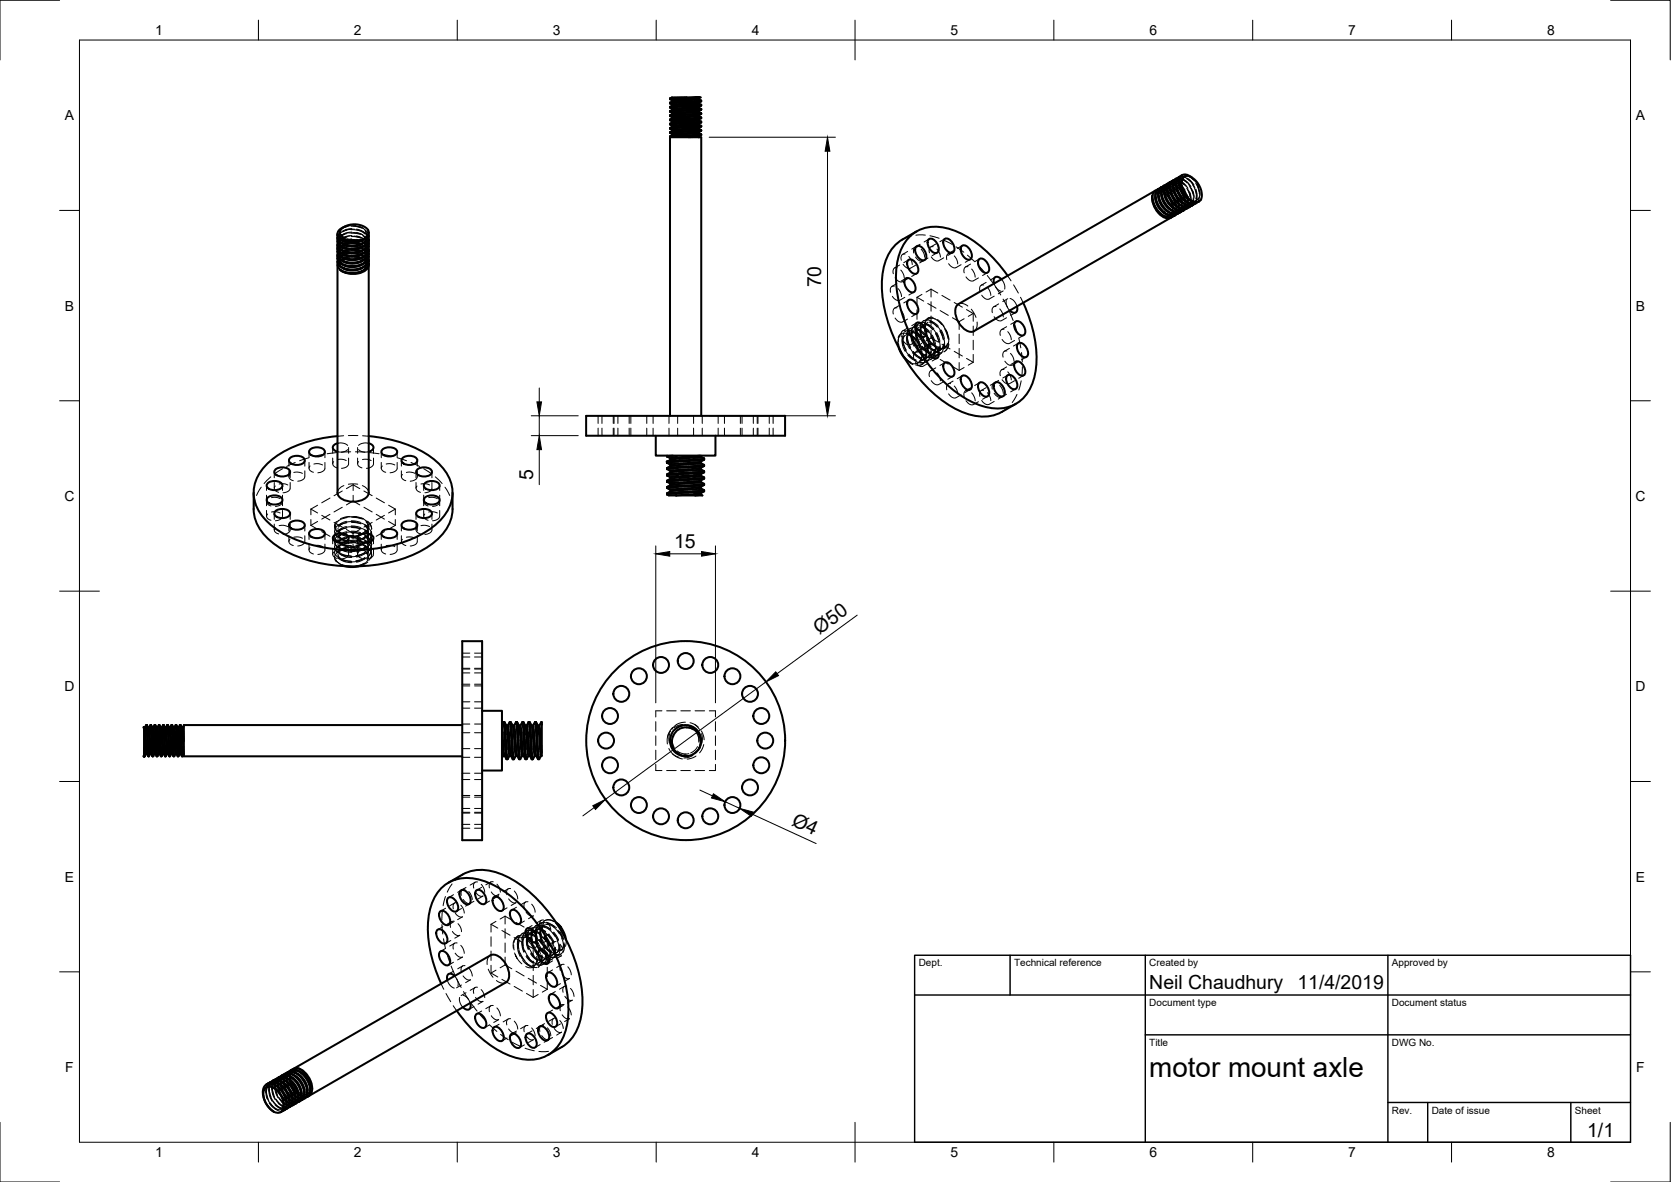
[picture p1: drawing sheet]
<svg xmlns="http://www.w3.org/2000/svg" width="420mm" height="297mm" viewBox="0 0 420 297" stroke-linecap="round" stroke-linejoin="round" font-family="sans-serif">
<defs><g id="words">
<text font-size="7" x="289" y="270.6">motor mount axle</text>
<g font-size="4.9">
<text x="206.5" y="72.2" transform="rotate(-90 206.5 72.2)">70</text>
<text x="134" y="120.5" transform="rotate(-90 134 120.5)">5</text>
<text x="169.5" y="137.6">15</text>
<text x="206.1" y="159.5" transform="rotate(-36 206.1 159.5)">Ø50</text>
<text x="198.8" y="207.2" transform="rotate(25 198.8 207.2)">Ø4</text>
<text x="289" y="248.5">Neil Chaudhury</text>
<text x="326.2" y="248.5">11/4/2019</text>
<text x="399.1" y="285.7">1/1</text>
</g>
<g font-size="3.5">
<text x="39" y="8.8">1</text>
<text x="89" y="8.8">2</text>
<text x="139" y="8.8">3</text>
<text x="189" y="8.8">4</text>
<text x="239" y="8.8">5</text>
<text x="289" y="8.8">6</text>
<text x="339" y="8.8">7</text>
<text x="389" y="8.8">8</text>
<text x="16.3" y="30.2">A</text>
<text x="411.3" y="30.2">A</text>
<text x="16.3" y="78">B</text>
<text x="411.3" y="78">B</text>
<text x="16.2" y="125.9">C</text>
<text x="411.2" y="125.9">C</text>
<text x="16.2" y="173.7">D</text>
<text x="411.2" y="173.7">D</text>
<text x="16.3" y="221.6">E</text>
<text x="411.3" y="221.6">E</text>
<text x="16.4" y="269.4">F</text>
<text x="411.4" y="269.4">F</text>
<text x="39" y="290.8">1</text>
<text x="89" y="290.8">2</text>
<text x="139" y="290.8">3</text>
<text x="189" y="290.8">4</text>
<text x="239" y="290.8">5</text>
<text x="289" y="290.8">6</text>
<text x="339" y="290.8">7</text>
<text x="389" y="290.8">8</text>
</g>
<g font-size="2.5">
<text x="231" y="242.9">Dept.</text>
<text x="255" y="242.9">Technical reference</text>
<text x="289" y="242.9">Created by</text>
<text x="350" y="242.9">Approved by</text>
<text x="289" y="252.8">Document type</text>
<text x="350" y="252.8">Document status</text>
<text x="289" y="262.9">Title</text>
<text x="350" y="262.9">DWG No.</text>
<text x="350" y="279.9">Rev.</text>
<text x="360" y="279.9">Date of issue</text>
<text x="396" y="279.9">Sheet</text>
</g>
</g></defs>
<!-- layer: Visible -->
<g fill="none" stroke="#000" stroke-width=".51">
<path d="M168.5 34.5h7.8v70M168.5 24.9v-.2l.9-.1 6.4-.1-7.3 .4 .6 .4M168.5 25.8v.2M168.5 26.9v.1M168.5 27.9v.2M168.5 29v.2M168.5 30v.2M168.5 32.2v.1M168.5 33.2v.2M168.5 34.3v70.2M168.5 29.2l.6 .3M168.5 34.5h.1"/>
<path d="M168.5 33.4l.6 .3M168.5 30.2l.6 .4M168.5 28.1l.6 .3M168.5 27.1l.6 .3M168.5 34.4v.1M169.1 25.3v.2M169.1 26.3v.2M169.1 27.4v.2M169.1 28.4v.2M169.1 29.5v.2M169.1 30.6v.2M169.1 31.6v.2"/>
<path d="M169.1 32.7v.2M169.1 33.7v.2M169.1 33.9l-.6 .4M169.1 32.9l-.6 .3M169.1 31.8l-.6 .4M169.1 30.8l-.6 .3M169.1 29.7l-.6 .3M169.1 28.6l-.6 .4M169.1 27.6l-.6 .3M169.1 26.5l-.6 .3M169.1 25.5l-.6 .3M172.7 24.5h-3.7l-.5 .2"/>
<path d="M175.7 27.9l-6.6 .5M175.7 33.2l-6.6 .5M175.7 34.3l-2.5 .2M175.7 24.9l-6.6 .6M175.7 26.9l-6.6 .5M175.7 29l-6.6 .5M175.7 30l-6.6 .6M175.7 32.2l-6.6 .5M175.7 33.4l-6.6 .5M175.7 32.3l-6.6 .6M175.7 31.3l-6.6 .5M175.7 30.2l-6.6 .6"/>
<path d="M175.7 29.2l-6.6 .5M175.7 28.1l-6.6 .5M175.7 27.1l-6.6 .5M175.7 26l-6.6 .5M175.7 24.7v.2M175.7 25.8v.2M175.7 26.8v.3M175.7 27.9v.2M175.7 29v.2M175.7 30v.2M175.7 31.1v.2M175.7 32.2v.1"/>
<path d="M175.7 33.2v.2M175.7 34.3v.2M175.7 24.9l.6 .4M175.7 26l.6 .3M175.7 27.1l.6 .3M175.7 28.1l.6 .4M175.7 29.2l.6 .3M175.7 30.2l.6 .4M175.7 31.3l.6 .3M175.7 32.3l.6 .4M175.7 33.4l.6 .3M175.7 34.5h.1"/>
<path d="M175.8 24.5h.4l-.8 .3-6.3 .5M176.3 27.6l-7.8 .5M176.3 25.3l-7.8 .5M176.3 26.3l-7.8 .6M176.3 27.4l-7.8 .5M176.3 28.5l-7.8 .5M176.3 29.5l-7.8 .5M176.3 30.6l-7.4 .4-.4 .1v.2M176.3 31.6l-7.8 .6M176.3 32.7l-7.8 .5M176.3 33.7l-7.8 .6M176.3 25.5l-.9 .4-6.3 .4"/>
<path d="M176.3 30.8l-.7 .3-6.5 .5M176.3 26.5l-.6 .4M176.3 27.6l-.6 .3M176.3 28.6l-.6 .4M176.3 29.7l-.6 .3M176.3 31.8l-.6 .4M176.3 32.9l-.6 .3M176.3 33.9l-.6 .4M176.3 33.9l-7.8 .5M176.3 32.9l-7.8 .5M176.3 31.8l-7.8 .5 .6 .4M176.3 30.7l-7.8 .6 .6 .3"/>
<path d="M176.3 29.5v.2l-.4 .1-7.4 .4M176.3 28.5v.1l-.4 .1-7.4 .5M176.3 26.5l-7.8 .6M176.3 25.4l-7.8 .6 .6 .3M176.3 25.3v.1M176.3 26.3v.2M176.3 27.4v.2M176.3 30.6v.1M176.3 31.6v.2M176.3 32.7v.2M176.3 33.7v.2M85.4 58.4l.3 .8"/>
<path d="M85.7 59.2l1.1 .9 1.6 .4h1.6l1.8-.6M85.8 59.2a1.63 1.63 0 0 1 1.1-2.4l1.3-.4h1.7l1.7 .5 .8 .7a1.42 1.42 0 0 1-.6 2.3M85.8 59.2h.1M86.3 57.1l-.9 .6-.5 .9 .1 .8 1 .8 1.7 .6h1.3l1.7-.3 1.1-.6M91.7 59.9v.1M92.6 58.8l.1 .1a2.8 2.8 0 0 1-2.9 2.6l-2.1 .1-1.6-.4-1.1-1-.1-.9M92.7 59.7l-.1 1-.7 .9-1.2 .6-1.9 .3-1.4-.1-1.5-.5-.9-.8-.1-1M92.7 59.2l-.2 .9-.8 .8-1.3 .6-1.7 .3-1.5-.1-1.3-.5-.8-.7-.2-.9M92.7 58.4l-.2 .8-.8 .9-1.3 .6-1.7 .2-1.6-.1-1.2-.4-.8-.8-.2-.8M230.5 58.2a13.2 13.2 0 0 0-7.2 5.8 20.5 20.5 0 0 0-1 13.1 40.4 40.4 0 0 0 15.6 24.2 15.4 15.4 0 0 0 11.5 3.2l2.5-1 3.5-2M290.5 49.5l.2 1.3 .6 1.2 .7 .9 .9 .8M290.5 47.9l-49.5 28.5a3.5 3.5 0 0 0 0 4.6 3.5 3.5 0 0 0 3.9 2.2l49.5-28.5"/>
<path d="M290.6 49.8h.1M290.9 47.8l-.7 .3-.3 .7-.1 .9 .3 1.3 .5 1.1 .8 1.2 .9 .7 1.1 .6a1.71 1.71 0 0 0 1.7-.4M291.2 49.1l.2 1.1 .4 1.1 1 1.3 .9 .6M291.3 47.5l-.6 .5-.3 1.4 .4 1.5 .5 1 1.1 1.3 1 .8 1.1 .3 1-.2M291.4 49.3v.1M291.6 47.3l-.7 .6-.3 1 .2 1.5 .7 1.6 .9 1.1 1.3 .9 1.2 .2 1-.4M292 48.7l.2 1.3 .5 1.1 .9 1.1 .8 .6M292 47l-.6 .8-.2 1.2 .3 1.3 .7 1.4 .9 1.1 1.2 .8 .9 .3 1.1-.3M292.1 48.9h.1M292.2 54h.1M292.4 46.9l-.7 .4-.3 .8-.1 1.1 .3 1 1.2 2.1 1.1 1 .9 .4a1.69 1.69 0 0 0 1.8-.3M292.4 46.9h.1"/>
<path d="M292.7 48.2l.2 1.3 .6 1.2 .6 .8 1.1 .9M292.8 46.6l-.7 .8-.2 .9 .4 1.7 .8 1.4 .8 1 1.1 .8 1.1 .3 1-.3M293.1 46.5l-.6 .3-.4 .8v.9l.2 1.2 .6 1.2 .9 1.2 .8 .7 1.1 .5a1.71 1.71 0 0 0 1.7-.4M293.5 47.8l.1 1.1 .4 1.1 .8 1.1 1.1 .9M293.5 52.9h.1M293.5 46.2l-.6 .5-.2 1.4 .4 1.5 .5 1.1 .9 1.1 1.2 .9 1 .3 1.1-.2M293.6 48.1h.1M293.6 48.2h.1M293.9 46l-.8 .6-.3 1 .1 1.1 .7 1.7 1.3 1.6 1.1 .7 1.2 .2 .9-.4M294.2 45.8l-.6 .7-.2 1 .5 1.8 .7 1.3 .8 .9 1.1 .8 1 .3 1.1-.3M294.2 47.4l.3 1.4 .5 1 1 1.3 .7 .4M294.2 52.5h.1"/>
<path d="M294.3 45.7l-.1 .1M294.4 47.6v.1M294.6 45.6l-.6 .4-.4 .8v1.1l.3 1 1.2 2.1 1.2 1 .8 .4a1.64 1.64 0 0 0 1.8-.3M294.6 54.6h.1M294.7 51.9h.1M294.8 54.5l-.8 .2-1-.1-1.7-1.3-1.2-2-.4-1.4v-.8a5.7 5.7 0 0 0 3.6 5.7h.9l.4-.2M295 46.9l.1 1 .4 1.1 .6 1 1.3 1.1M295 52.1h.1M295 45.3l-.7 .7-.1 1.4 .4 1.3 .5 1 .7 1.1 1.3 1 1 .3 1.2-.2M295.4 45.2l-.7 .4-.3 .7-.1 1 .4 1.3 1.3 2.2 1 .8 1 .4a1.67 1.67 0 0 0 1.6-.3M295.7 46.5l.2 1.2 .4 1 .8 1.1 1.1 .8M295.7 46.8h.1"/>
<path d="M295.7 51.6l.1 .1M295.7 44.9l-.6 .6-.2 1.3 .4 1.5 .6 1.1 1.1 1.3 .9 .7 1.1 .3 1-.2M295.9 46.7v.1M296.1 44.7l-.8 .6-.3 1.1 .4 1.7 .6 1.2 1.1 1.4 1.1 .7 1.2 .3 1-.5M296.2 44.7h.1M296.2 51h.1M296.4 51.1h.1M296.5 46.1l.2 1.2 .5 1.3 1 1.1 .7 .5M296.5 51.2h.1M296.5 44.4l-.7 .8-.1 1.1 .3 1.3 .7 1.5 .9 1.1 1.2 .8 .9 .3 1.1-.3M296.6 46.3v.1M296.9 44.3l-.7 .4-.3 .6-.1 1 .3 1.2 .4 1.1 .9 1.2 .9 .8 1 .5a1.64 1.64 0 0 0 1.8-.3"/>
<path d="M297.2 50.8h.1M297.2 47h.1M297.2 45.2h.1M297.3 44l-.7 .8-.2 1.1 .4 1.5 .5 1.1 1 1.2 1.2 .9 .9 .2 1.1-.1M297.3 45h.1M297.3 45a1.6 1.6 0 0 1 2.7-.2l1.1 1.2 .9 1.6 .2 1.7-.3 .9M297.8 44.4l-.5 .6M297.9 50.3h.1M298 50.3v.1M298.5 49.7h.1M298.6 49.8v.1M298.7 49.9h.1"/>
<path d="M299.4 44.5l-1-.6h-1l-.7 .7-.2 1.1 .3 1.4 .7 1.4 1.1 1.3 1.1 .8-1.4-1.3-.9-1.5-.3-1.6 .2-1.2M299.6 50.5h.1M301.5 50.6v.1M302 50.2a1.59 1.59 0 0 1-2.2 .3M84.9 66.6v57.2a3 3 0 0 0 3 2.2 4.7 4.7 0 0 0 4.7-1.7l.1-57.7M86.5 60.5h.1M86.5 61.3h.1M86.5 65.7h.1M86.5 62.4h.1M86.5 62.2h.1M86.5 63.1h.1M86.5 63.9l.1 .1"/>
<path d="M86.5 64.8h.1M86.5 66.5h.1M86.5 67.4h.1M90.1 60.5h.1M90.3 60.4h.1M90.4 63.1h.1M90.4 60.5h.1M90.6 61.3h.1M90.6 64h.1M90.7 62.2h.1M90.7 67.4h.1M90.7 64.8h.1"/>
<path d="M90.7 63h.1M90.7 63.9h.1M90.7 66.5h.1M90.8 60.4h-.1M90.8 61.3h-.1M90.8 65.6h-.1M91 68.1h.1M91.1 60.4l-1.1 .5-1 .2-1.6-.2-1.2-.4M91.1 67.3l-2.1 .7-1.5-.1-1.3-.5M91.1 66.5l-1 .4-1.1 .2-1.4-.1-1.4-.4M91.1 65.6l-1.2 .5-1.2 .2-1.4-.2-1.1-.4M91.1 64.8l-1.2 .4-1.1 .2-1.5-.1-1.1-.5"/>
<path d="M91.1 63.9l-1.2 .5-1.2 .1-1.4-.1-1.1-.4M91.1 63l-1.2 .5-1.1 .2-1.5-.2-1.1-.4M91.1 62.2l-.8 .3-1.4 .3-1.5-.1-1.2-.5M91.1 61.3l-1 .4-1.2 .2-1.4-.1-1.3-.5M91.7 64.3h.1M91.7 61.7h.1M91.7 66.9h.1M92.6 61.4l.1 .2a3.1 3.1 0 0 1-3.3 2.6l-2.1-.1-1.3-.4-1-.9-.1-.9M92.6 64a2.65 2.65 0 0 1-2.6 2.7l-1.8 .2-1.8-.4-1.3-.9-.2-.6v-.5M92.6 65.8h.1a2.76 2.76 0 0 1-2.9 2.7l-1.9 .1-1.8-.5-1.1-1-.1-.9M92.7 60.6l-.1 .9-.7 .9-1.2 .6-1.8 .4-1.5-.1-1.5-.5-.9-.9-.1-.9M92.7 62.3l-.1 1-.7 .8-1.2 .7-1.6 .3-2-.1-1.1-.4-.9-.8-.2-1.1"/>
<path d="M92.7 63.1l-.2 1.1-.7 .9-1.4 .6-1.6 .3-1.8-.2-1.2-.5-.8-.8-.1-.9M92.7 64.9l-.2 1.1-.7 .8-1.4 .7-1.5 .2-1.6-.1-1.5-.6-.9-.9v-.8M92.7 66.3v.1M92.7 66.4a2.52 2.52 0 0 1-2.6 2.3l-1.5 .1-1.4-.1-1.7-.8 .5 .2M92.7 66.1l-.1 .8-.5 .7-2 .9-2.1 .2-2-.5M92.7 65.3l-.2 .9-.8 .8-1.6 .7-1.4 .2-1.4-.1-1.4-.5-.9-.8-.1-.8M92.7 64.4l-.2 1-.6 .6-1.5 .7-1.5 .3-1.4-.1-1.5-.5-.9-.7-.2-.9M92.7 63.5l-.2 .9-.6 .7-1.5 .8-1.5 .2-1.6-.1-1.3-.4-.8-.7-.3-.9M92.7 62.7l-.2 .9-.8 .8-1.3 .6-1.5 .3-1.7-.2-1.2-.4-1-.8-.1-.8M92.7 61.8l-.2 1-.9 .8-1.2 .5-1.4 .3-1.8-.1-1.1-.4-1-.8-.2-.9M92.7 60.9l-.2 .9-.8 .9-1.3 .6-1.4 .2-1.8-.1-1.1-.4-1-.8-.2-.9M92.7 60.1l-.2 .9-.8 .8-1.4 .6-1.3 .3-1.9-.2-1.2-.4-.9-.8-.1-.8"/>
<path d="M227.7 70a1.62 1.62 0 0 1 2.1 1.1 1.63 1.63 0 0 1-.2 2.4 2.49 2.49 0 0 1-1.9-3.5zM228.4 65.4a1.62 1.62 0 0 1 2.1 1 1.63 1.63 0 0 1-.2 2.4 2.49 2.49 0 0 1-1.9-3.4zM228.4 75.5a1.62 1.62 0 0 1 2.1 1 1.63 1.63 0 0 1-.2 2.4 2.49 2.49 0 0 1-1.9-3.4zM230.4 62a1.62 1.62 0 0 1 2.1 1 1.63 1.63 0 0 1-.2 2.4 2.49 2.49 0 0 1-1.9-3.4zM233.5 60.2a1.62 1.62 0 0 1 2.1 1 1.63 1.63 0 0 1-.1 2.4 2.49 2.49 0 0 1-2-3.4zM237.4 60.1a1.62 1.62 0 0 1 2.2 1.1 1.63 1.63 0 0 1-.2 2.3 2.49 2.49 0 0 1-2-3.4zM241.8 61.8a1.62 1.62 0 0 1 2.2 1.1 1.63 1.63 0 0 1-.2 2.4 2.49 2.49 0 0 1-2-3.5zM246.2 65.2a1.62 1.62 0 0 1 2.1 1 1.63 1.63 0 0 1-.1 2.4 2.49 2.49 0 0 1-2-3.4zM251.8 70.2l-.3-.3a.94 .94 0 0 0-1.2-.3 .94 .94 0 0 0-.4 1.2l.1 .4M253.4 69.3a29.4 29.4 0 0 0-14.7-11.8 9.5 9.5 0 0 0-12.7 6.7 27.3 27.3 0 0 0 1.7 17.1 38.2 38.2 0 0 0 16 19.3 12.8 12.8 0 0 0 10.7 1.4 10.6 10.6 0 0 0 6-8.8 30.6 30.6 0 0 0-3.1-17.1M255.7 77a1.05 1.05 0 0 1-.3 1.5 1.05 1.05 0 0 1-1.5-.5M226 87.4l.7 1.5 .7 1"/>
<path d="M230.4 81.2a1.62 1.62 0 0 1 2.1 1.1 1.63 1.63 0 0 1-.2 2.3 2.49 2.49 0 0 1-1.9-3.4zM233.5 86.6a1.62 1.62 0 0 1 2.1 1.1 1.63 1.63 0 0 1-.1 2.4 2.49 2.49 0 0 1-2-3.5zM237.4 91.2a1.62 1.62 0 0 1 2.2 1.1 1.63 1.63 0 0 1-.2 2.4 2.49 2.49 0 0 1-2-3.5zM241.8 94.5a1.62 1.62 0 0 1 2.2 1.1 1.63 1.63 0 0 1-.2 2.4 2.49 2.49 0 0 1-2-3.5zM246.2 96.2a1.62 1.62 0 0 1 2.1 1.1 1.63 1.63 0 0 1-.1 2.4 2.49 2.49 0 0 1-2-3.5zM250.1 96.2a1.62 1.62 0 0 1 2.2 1 1.63 1.63 0 0 1-.2 2.4 2.49 2.49 0 0 1-2-3.4zM253.3 94.4a1.62 1.62 0 0 1 2.1 1 1.63 1.63 0 0 1-.2 2.4 2.49 2.49 0 0 1-1.9-3.4zM255.3 80.9a1.62 1.62 0 0 1 2.1 1 1.63 1.63 0 0 1-.2 2.4 2.49 2.49 0 0 1-1.9-3.4zM255.3 91a1.62 1.62 0 0 1 2.1 1 1.63 1.63 0 0 1-.2 2.4 2.49 2.49 0 0 1-1.9-3.4zM256 86.3a1.62 1.62 0 0 1 2.1 1.1 1.63 1.63 0 0 1-.2 2.4 2.49 2.49 0 0 1-1.9-3.5zM69.2 118.1a2.63 2.63 0 0 1 3.7 .3 1.63 1.63 0 0 1-1.9 1.3 1.63 1.63 0 0 1-2-1.3zM72.9 115.2a2.63 2.63 0 0 1 3.7 .3 1.63 1.63 0 0 1-2 1.3 1.63 1.63 0 0 1-1.9-1.3z"/>
<path d="M77.9 113a2.63 2.63 0 0 1 3.8 .4 1.63 1.63 0 0 1-2 1.3 1.63 1.63 0 0 1-2-1.3zM84.9 109.6a29.5 29.5 0 0 0-17.6 6.8 9.4 9.4 0 0 0-.5 14.3 27.4 27.4 0 0 0 15.7 7.1 38.3 38.3 0 0 0 24.7-4.2 12.8 12.8 0 0 0 6.5-8.6 10.5 10.5 0 0 0-4.6-9.6 30.6 30.6 0 0 0-16.4-5.8M84.9 111.4a1.07 1.07 0 0 0-1.2 1.1 1.07 1.07 0 0 0 1.2 1M92.7 111.4a1.07 1.07 0 0 1 1.2 1.1 1.07 1.07 0 0 1-1.2 1M96.1 113a2.63 2.63 0 0 1 3.8 .4 1.63 1.63 0 0 1-2 1.3 1.63 1.63 0 0 1-2-1.3zM101.2 115.2a2.63 2.63 0 0 1 3.7 .3 1.63 1.63 0 0 1-2 1.3 1.63 1.63 0 0 1-1.9-1.3zM104.8 118.1a2.63 2.63 0 0 1 3.8 .3 1.63 1.63 0 0 1-2 1.3 1.63 1.63 0 0 1-1.9-1.3zM147.4 104.5h50v5h-50zM164.9 109.5v5h15v-5M167.7 114.5v.2M168.6 115.2v.3M168.6 116.8v.3"/>
<path d="M168.6 118.4v.3M168.6 118.7l-.9 .5M168.6 117.1l-.8 .5M168.6 115.5l-.9 .5M169.2 114.5l-1.5 .2 .9 .5M175.9 114.5l-7.3 .7M176.2 119.2l.8-.5-9.3 .8 .9 .5M176.2 117.6l.8-.5-9.3 .8 .9 .5M176.2 116l-7.6 .8M176.2 117.6l-7.6 .8M176.2 119.2l-7.3 .7-.3 .1v.3M176.2 114.7l.9 .6-8.8 .6-.6 .1v.3"/>
<path d="M176.2 116.3l.8 .5-8.6 .7-.7 .1v.3M176.2 119.5l.8 .5-8.6 .7-.7 .1v.3M176.2 114.5v.3l-.4 .1-7.2 .6M176.2 119.5l-7.4 .7-1 .6M176.2 117.9l-7.6 .8M176.2 116.3l-7.6 .8M176.2 116v.3M176.2 117.6v.3M176.2 119.2v.3M176.2 117.9l.8 .5M177 118.4l-8.6 .7-.7 .1v.3M177 115.5l-.8 .5"/>
<path d="M177.1 115.3v.2l-.7 .1-8.7 .7 .9 .5M177.1 116.8v.3M177.1 118.4v.3M63.8 123.8a14.2 14.2 0 0 0 .9 8 17.8 17.8 0 0 0 9.7 7.9 39.7 39.7 0 0 0 32.1-1.6 13.3 13.3 0 0 0 7.2-8.9l.1-5.4M67.2 121.5a2.63 2.63 0 0 1 3.8 .3 1.63 1.63 0 0 1-2 1.4 1.63 1.63 0 0 1-1.9-1.4zM67.2 125.1a2.63 2.63 0 0 1 3.8 .4 1.63 1.63 0 0 1-2 1.3 1.63 1.63 0 0 1-1.9-1.3zM69.2 128.5a2.63 2.63 0 0 1 3.7 .4 1.63 1.63 0 0 1-1.9 1.3 1.63 1.63 0 0 1-2-1.3zM72.9 131.5a2.63 2.63 0 0 1 3.7 .3 1.63 1.63 0 0 1-2 1.3 1.63 1.63 0 0 1-1.9-1.3zM77.9 133.6a2.63 2.63 0 0 1 3.8 .3 1.63 1.63 0 0 1-2 1.3 1.63 1.63 0 0 1-2-1.3zM83.9 134.7a2.63 2.63 0 0 1 3.7 .3 1.63 1.63 0 0 1-1.9 1.4 1.63 1.63 0 0 1-2-1.4zM90.1 134.7a2.63 2.63 0 0 1 3.8 .3 1.63 1.63 0 0 1-2 1.4 1.63 1.63 0 0 1-2-1.4zM96.1 133.6a2.63 2.63 0 0 1 3.8 .3 1.63 1.63 0 0 1-2 1.3 1.63 1.63 0 0 1-2-1.3z"/>
<path d="M101.2 131.5a2.63 2.63 0 0 1 3.7 .3 1.63 1.63 0 0 1-2 1.3 1.63 1.63 0 0 1-1.9-1.3zM104.8 128.5a2.63 2.63 0 0 1 3.8 .4 1.63 1.63 0 0 1-2 1.3 1.63 1.63 0 0 1-1.9-1.3zM106.8 125.1a2.63 2.63 0 0 1 3.7 .4 1.63 1.63 0 0 1-1.9 1.3 1.63 1.63 0 0 1-2-1.3zM106.8 121.5a2.63 2.63 0 0 1 3.7 .3 1.63 1.63 0 0 1-1.9 1.4 1.63 1.63 0 0 1-2-1.4zM167.7 124.2l9.3-.7-.9 .5-1.3 .2-4.7 .3h-1.9zM167.7 122.4v.2M167.7 122.6l9.3-.7-1.2 .6-7.2 .7zM168.6 121.5v.4M168.6 123.1v.4M168.6 123.5l-.9 .5M168.6 121.9l-.8 .5M170 124.5h4.8"/>
<path d="M176.2 120.8l-7.6 .7M176.2 121.1l.8 .5-9.3 .8M176.2 122.7l.8 .5-8.7 .7-.6 .1v.2M176.2 124.3l-1.4 .2M176.2 122.7l-7.6 .8M176.2 121.1l-7.6 .8M176.2 124.3l.4 .2h-1.8M176.2 120.8v.3M176.2 122.4v.3M176.2 124v.3M177 120.3l-.8 .5M177.1 120v.3l-.7 .1-8.7 .7 .9 .5"/>
<path d="M177.1 121.6v.3M177.1 123.2v.3M86.6 142.3l1.5 .2 2.1-.2M116.2 161.1h5v50h-5zM121.2 178.6h5v15h-5M36.2 182.8h.2l.1 .4 .4 6.2M36.2 182.8l.4 6.1 .1 .5 .2 .1M36.2 182.8v5.3M36.7 189.5l-.3 .6-.2-2v2h.2M36.7 182.2l.6 7.8-.4-.6M36.7 182.2l-.3 .6M36.8 182.2h.1"/>
<path d="M36.9 182.2l.5 7.9 .4-.6M36.9 182.2l.4 .6M37.3 182.8l.5 6.7M37.3 182.8h.2M37.3 190.1h.2M37.5 182.8l.3-.6 .4 7.3 .1 .5 .2 .1M37.5 182.8l.5 6.6M37.8 189.5h.2M37.8 182.2h.2M38 182.2l.5 7.9 .4-.6M38 182.2l.3 .6M38 189.5l.3 .5"/>
<path d="M38.3 182.8l.5 6.7M38.3 182.8h.2M38.5 182.8l.4-.6 .4 7.3 .1 .5 .2 .1M38.5 182.8l.6 6.7M38.8 189.5h.3M38.9 182.2h.2M39.1 182.2l.5 7.9 .3-.6M39.1 182.2l.3 .6M39.1 189.5l.3 .5M39.4 182.8l.5 6.7M39.4 182.8h.2M39.6 182.8l.5 6.6"/>
<path d="M39.9 189.5h.2M39.9 182.2l.6 7.8M39.9 182.2l-.3 .6M39.9 182.2h.2M40.1 182.2l.5 7.9 .4-.6M40.1 182.3l.3 .5M40.1 189.4l.3 .6M40.4 182.8l.6 6.7M40.4 182.8h.3M40.5 190.1h.1M40.7 182.8l.5 6.7M41 189.5h.2"/>
<path d="M41 182.2l.4 7.5 .1 .4h.2M41 182.2l-.3 .6M41 182.2h.2M41.2 182.2l.5 7.9 .3-.6M41.2 182.2l.3 .6M41.2 189.5l.3 .5M41.5 182.8l.4 6.3 .1 .4h.2M41.5 182.8h.2l.1 .4 .4 6.3M42 182.2l.5 7.5 .1 .4h.2M42 182.2l-.3 .6M42.1 182.2h.1M42.2 182.2l.5 7.9 .4-.6"/>
<path d="M42.2 182.2l.4 .6M42.2 189.5l.4 .5M42.6 182.8l.4 6.4 .1 .3h.2M42.6 182.8h.2l.1 .6 .4 6M43.1 182.2l.4 7.1 .1 .7 .2 .1M43.1 182.2l-.3 .6M43.1 182.2h.2M43.3 182.2l.5 7.8 .4-.5M43.3 189.4l.3 .6M43.3 182.3l.3 .5M43.6 182.8l.5 6.7M43.6 182.8h.2"/>
<path d="M43.8 182.8l.4-.6 .4 7.3 .1 .6h.2M43.8 182.8l.5 6.7M44.1 189.5h.2M44.2 182.2h.1M44.3 182.2l.6 7.9 .3-.6M44.3 189.5l.4 .5M44.3 182.2l.4 .6M44.7 182.8l.5 6.7M44.7 182.8h.2M44.9 182.8l.3-.6 .5 7.3v.6h.2M44.9 182.8l.5 6.7M45.2 189.5h.2"/>
<path d="M45.2 182.2h.2M45.4 182.2l.5 7.9 .3-.5M45.4 182.2l.3 .6M45.4 189.5l.3 .5M45.7 182.8l.5 6.6M45.7 182.8h.3M46 182.8l.2 3.5M46.2 182.3l-.2 .5M116.2 182.2h-70v7.9h70M126.2 182.1l.4-.6 .6 8.5 .1 .8h.3M126.2 183l.6 6.7 .5 1M126.2 187.5l.3 2.4"/>
<path d="M126.5 189.9h.4M126.5 189.9l-.3 .6M126.6 181.5h.3l.1 .7 .6 8.6 .5-.9M126.9 181.5l.5 .9M127.3 182.3h.4M127.4 182.4l.7 7.5M127.7 182.3l.6 7.1 .6 1.4M128.1 189.9h.3M128.1 181.5l-.4 .8M128.4 181.5l.5 .9M128.9 182.3h.4M128.9 182.4l.7 7.2 .1 .3h.3"/>
<path d="M128.9 190.8h.3M129.3 182.3l.6 7.4 .6 1.1M129.7 189.9l-.5 .9-.6-8.6-.2-.7h-.2l.7 9.3M129.7 181.5l.7 8.7 .1 .6h.3M129.7 181.5l-.5 .8M129.8 181.5h.2l.2 .7 .6 8.6M130 181.5l.6 1.4 .7 7M130.5 182.3h.4v.2l.6 7 .6 1.2M130.8 182.3l.6-.8 .6 8.5 .1 .8h.3M131.3 189.9h.3M131.3 189.9l-.5 .9M131.3 181.5h.3l.1 .7 .7 8.6 .5-.9"/>
<path d="M131.6 181.5l.5 .9M132.1 182.3h.3M132.1 182.4l.8 7.5M132.4 182.3l.5-.8 .8 9.3M132.4 182.3l.7 7.1 .6 1.4M132.9 189.9h.3M132.9 181.5h.3M133.2 181.5l.8 9.3M133.2 181.5l.5 .9M133.7 182.3h.3M133.7 182.4l.6 7.2 .2 .3h.3M133.7 190.8h.3"/>
<path d="M134 182.3l.5-.8h.3l.7 9.3 .6-.9M134 182.3l.7 7.2 .6 1.3M134.5 181.5l.8 9.3M134.5 189.9l-.5 .9M134.8 181.5l.5 .9M135.3 182.3h.3M135.3 182.4l.8 7.5M135.3 190.8h.3M135.6 182.3l.6 6.8v.8h-.1M136.1 181.5l.1 .5M136.2 182.1l-.1-.6-.5 .8M136.2 182.1v7"/>
<path d="M168.5 186.1h.1M169.2 185l-.2 1.8 .6 1.7 1.4 1.2 1.7 .3-1.7-.2-1.5-1-.9-1.8v-1.6l.7-1.6 1.5-1.3 1.7-.3 1.7 .4 1.2 1 .7 1.4 .2 1.6-.4 1.4M169.3 185a3.6 3.6 0 0 1 5.3-1.6l1 .9 .5 1.2 .1 1.2-.4 1.4M175.8 188l-.6 .9-.9 .7-1.6 .4M110 233.7a1.62 1.62 0 0 1 2.1 1 1.63 1.63 0 0 1-.2 2.4 2.49 2.49 0 0 1-1.9-3.4zM110.7 229.1a1.62 1.62 0 0 1 2.1 1 1.63 1.63 0 0 1-.2 2.4 2.49 2.49 0 0 1-1.9-3.4zM110.7 239.2a1.62 1.62 0 0 1 2.1 1 1.63 1.63 0 0 1-.2 2.4 2.49 2.49 0 0 1-1.9-3.4zM112.7 225.7a1.62 1.62 0 0 1 2.1 1 1.63 1.63 0 0 1-.2 2.4 2.49 2.49 0 0 1-1.9-3.4zM112.8 221.8a13.3 13.3 0 0 1 8.7-3.2 20.5 20.5 0 0 1 11.8 5.7 40.4 40.4 0 0 1 13.1 25.6 15.4 15.4 0 0 1-3.1 11.6l-2 1.6-3.6 2.1M115.8 223.8a1.62 1.62 0 0 1 2.1 1.1 1.63 1.63 0 0 1-.1 2.4 2.49 2.49 0 0 1-2-3.5zM119.7 223.8a1.62 1.62 0 0 1 2.2 1 1.63 1.63 0 0 1-.2 2.4 2.49 2.49 0 0 1-2-3.4zM124.1 225.5a1.62 1.62 0 0 1 2.2 1.1 1.63 1.63 0 0 1-.2 2.3 2.49 2.49 0 0 1-2-3.4z"/>
<path d="M128.5 228.8a1.62 1.62 0 0 1 2.1 1.1 1.63 1.63 0 0 1-.2 2.3 2.49 2.49 0 0 1-1.9-3.4zM132.4 233.4a1.62 1.62 0 0 1 2.1 1.1 1.63 1.63 0 0 1-.1 2.3 2.49 2.49 0 0 1-2-3.4zM135.5 238.8a1.62 1.62 0 0 1 2.2 1.1 1.63 1.63 0 0 1-.2 2.4 2.49 2.49 0 0 1-2-3.5zM139.8 231.8l1.2 1.1M139.9 232l1.1 .9M141 232.9l.9 1.8 .4 1.4M110.9 247.2a29.4 29.4 0 0 1-2.8-18.6 9.5 9.5 0 0 1 12.2-7.6 27.3 27.3 0 0 1 13.9 10 38.2 38.2 0 0 1 8.7 23.5 12.8 12.8 0 0 1-4.2 10 10.6 10.6 0 0 1-10.6 .8 30.6 30.6 0 0 1-13.3-11.3M114.3 245.3a1.05 1.05 0 0 0-1.5-.5 1.05 1.05 0 0 0-.3 1.5M118.2 252l.1 .5a.94 .94 0 0 1-.4 1.2 .94 .94 0 0 1-1.2-.3l-.3-.3M119.7 254.9a1.62 1.62 0 0 1 2.2 1 1.63 1.63 0 0 1-.2 2.4 2.49 2.49 0 0 1-2-3.4zM123.3 240.1l-49.6 28.5M123.3 240.1a3.5 3.5 0 0 1 3.9 2.2 3.5 3.5 0 0 1 0 4.6"/>
<path d="M124.1 258.2a1.62 1.62 0 0 1 2.2 1.1 1.63 1.63 0 0 1-.2 2.3 2.49 2.49 0 0 1-2-3.4zM127.2 246.9l-49.5 28.5M128.5 259.9a1.62 1.62 0 0 1 2.1 1.1 1.63 1.63 0 0 1-.2 2.4 2.49 2.49 0 0 1-1.9-3.5zM132.4 259.9a1.62 1.62 0 0 1 2.1 1 1.63 1.63 0 0 1-.1 2.4 2.49 2.49 0 0 1-2-3.4zM135.5 258.1a1.62 1.62 0 0 1 2.2 1 1.63 1.63 0 0 1-.2 2.4 2.49 2.49 0 0 1-2-3.4zM137.6 244.6a1.62 1.62 0 0 1 2.1 1 1.63 1.63 0 0 1-.2 2.4 2.49 2.49 0 0 1-1.9-3.4zM137.6 254.7a1.62 1.62 0 0 1 2.1 1 1.63 1.63 0 0 1-.2 2.4 2.49 2.49 0 0 1-1.9-3.4zM138.3 250a1.62 1.62 0 0 1 2.1 1 1.63 1.63 0 0 1-.2 2.4 2.49 2.49 0 0 1-1.9-3.4zM67 272.5l.9-.3 1.1 .3 1.1 .7 1 1.2 .7 1.5 .3 1.2-.1 1.2-.7 .8M67 273.1v.1M67.1 273.2l.6-.2 .8 .1 1.3 .9 1.2 1.9 .3 1.8M67.5 272.3l.9-.4 1.1 .2 1.3 .8 1 1.3 .8 1.6 .1 1.5-.3 1-.7 .5"/>
<path d="M67.7 272.1l.8-.3 1.1 .2 1.1 .7 1.1 1.1 .8 1.6 .3 1.4-.2 1.1-.6 .7M68.2 271.9l1-.5 1 .2 1 .6 1.2 1.3 .8 1.5 .3 1.3-.2 1.3-.3 .5-.6 .2M68.5 271.6l1.1-.2 1.1 .3 1.1 .9 1 1.2 .5 1.2 .3 1.3-.2 1.3-.6 .6M68.9 273.5l1.2 1.1 1 1.8 .2 1.7-.2 .9M68.9 273.5a1.54 1.54 0 0 0-1.6-.4 1.54 1.54 0 0 0-1 1.3v1.2l.5 1.5 1 1.4 1.1 .9M68.9 271.4l.9-.4 1.2 .2 1.3 .9 1 1.2 .8 1.7 .2 1.4-.4 1.1-.7 .4M69.2 271.2l.8-.3 1.3 .3 1 .7 1.1 1.2 .7 1.5 .3 1.5-.3 1.1-.6 .6M69.6 272.9l1.1 .8 .8 1.1 .5 1.2 .1 1M69.7 271l.9-.4 1.2 .2 1.1 .7 1.2 1.4 .7 1.6 .2 1.5-.3 1-.8 .5M69.8 273.2h.1M69.9 273.2v.1M70.1 273.4h.1"/>
<path d="M70.1 270.7l1-.2 1.1 .4 1.1 .8 .9 1.1 .7 1.4 .2 1.3-.2 1.2-.6 .6M70.1 270.7l-.1 .1M70.4 272.4l.8 .6 .8 1.1 .6 1.1 .3 1.4M70.4 270.6l.9-.4 1.1 .1 1.3 .9 1 1.1 .8 1.5 .3 1.6-.4 1.1-.7 .6M70.6 272.8h.1M70.7 272.8h.1M70.7 270.3l.7-.2 1.4 .2 1.2 .9 1 1.2 .6 1.3 .3 1.3-.3 1.3-.6 .6M70.9 279.2l.7-.4 .4-.9-.1-1.3-.4-1.2-.9-1.4-1-1-1.2-.6-.9-.1-.6 .3-.5 .5-.3 1v1.1l.3 1.2 .8 1.4 .8 1 .9 .6M71.1 279l-.5 .5M71.1 279a1.59 1.59 0 0 1-2.2 .4M71.1 272l1 .8 .9 1.1 .5 1.4 .1 .9M71.2 270.2l.9-.5 1 .2 1.5 .9 1 1.2 .7 1.7 .2 1.4-.3 1-.8 .5"/>
<path d="M71.3 272.3h.1M71.5 269.9l.8-.3 1.2 .3 1.1 .7 1 1.3 .7 1.4 .3 1.5-.1 1-.7 .7M71.9 271.6l1 .7 .7 1 .5 1.2 .2 1.2M71.9 276.7v.1M71.9 269.7l1-.4 1.3 .3 1 .7 1.1 1.3 .7 1.5 .2 1.6-.3 1-.7 .5M72 271.9h.1M72.2 272h.1M72.3 269.5l.6-.3 1.3 .3 1.1 .7 1 1.1 .8 1.7 .3 1.2-.2 1.2-.6 .6M72.3 272.1h.1M72.6 271.2l1 .7 .8 1.1 .5 1 .2 1.3M72.6 276.2h.1M72.7 269.3l.7-.4 1.1 .1 1.2 .6 1.3 1.5 .8 1.6 .2 1.5-.3 1.1-.8 .5"/>
<path d="M72.8 271.5h.1M73 269.1l1-.3 1.2 .3 .9 .7 1.1 1.4 .6 1.2 .3 1.3-.1 1.2-.7 .7M73.2 271.8h.1M73.4 270.7l1.1 1 .7 .9 .6 1.4v.9M73.4 275.9h.1M73.5 276.8h.1M73.6 271h.1M74.1 270.3l1.1 .8 .7 .9 .5 1.2 .2 1.2M74.2 275.4v.1M74.3 270.6h.1M74.6 273.9h.1M74.7 268.4l-.7 .1-.6 .4"/>
<path d="M74.7 268.4l1.2 .6 1.2 1.3 .8 1.7 .2 1.5-.2-1.2-.6-1.2-1-1.2-.7-.5M74.7 268.4a5.3 5.3 0 0 1 3.5 6.4l-.7 .7M74.8 274.5h.1M74.9 269.9l.9 .7 .9 1.1 .4 1 .2 1.3M75.1 270.2h.1M75.7 274.6h.1M75.8 269.7v.1M76.4 274.2h.1M77.5 275.5h.1M77.9 273.3v.1M78 274.1h.1M78.1 273.4v.1"/>
<circle cx="153.4" cy="179.9" r="2"/>
<circle cx="156.2" cy="174.4" r="2"/>
<circle cx="160.6" cy="169.9" r="2"/>
<circle cx="166.2" cy="167.1" r="2"/>
<circle cx="172.4" cy="166.1" r="2"/>
<circle cx="178.6" cy="167.1" r="2"/>
<circle cx="184.2" cy="169.9" r="2"/>
<circle cx="188.6" cy="174.4" r="2"/>
<circle cx="191.4" cy="179.9" r="2"/>
<circle cx="152.4" cy="186.1" r="2"/>
<circle cx="153.4" cy="192.3" r="2"/>
<circle cx="156.2" cy="197.9" r="2"/>
<circle cx="172.4" cy="186.1" r="25"/>
<circle cx="188.6" cy="197.9" r="2"/>
<circle cx="191.4" cy="192.3" r="2"/>
<circle cx="192.4" cy="186.1" r="2"/>
<circle cx="160.6" cy="202.3" r="2"/>
<circle cx="166.2" cy="205.1" r="2"/>
<circle cx="172.4" cy="206.1" r="2"/>
<circle cx="178.6" cy="205.1" r="2"/>
<circle cx="184.2" cy="202.3" r="2"/>
</g>
<!-- layer: Hidden -->
<g fill="none" stroke="#000" stroke-width=".25">
<path d="M168.5 25.8l1.8 .2M168.5 26.9l1.8 .1M168.5 27.9l1.8 .2M168.5 29l1.8 .2M168.5 30l1.8 .2M168.5 32.2l1.8 .1M168.5 33.2l1.8 .2M168.5 34.3l1.7 .1M168.5 33.4l1.2 .1M168.5 32.3l1.2 .2M168.5 31.3l1.2 .1M168.5 30.2l1.2 .2"/>
<path d="M168.5 29.2l1.2 .1M168.5 28.1l1.2 .1M168.5 27.1l1.2 .1M168.5 26l1.2 .1M168.5 24.9l1.2 .2M168.5 31.1l1.8 .2M168.5 34.5h.1M168.5 26.8v.1M168.5 27.9h.1M168.5 30h.1M168.5 33.2h.1M168.5 24.7l1.8 .2"/>
<path d="M169.1 25.5h.1M169.1 25.3l.7 .1M169.1 26.3l.7 .1M169.1 27.4l.7 .1M169.1 28.5h.7M169.1 29.5l.7 .1M169.1 30.6l.7 .1M169.1 31.6l.7 .1M169.1 32.7l.7 .1M169.1 33.7l.7 .1M169.1 33.9h.1M169.1 32.9h.1"/>
<path d="M169.1 31.8h.1M169.1 30.8h.1M169.1 29.7h.1M169.1 28.6h.1M169.1 27.6h.1M169.1 26.5h.1M169.1 25.3h.1M169.1 26.3h.1M169.1 30.6h.1M169.1 31.6h.1M169.1 32.7h.1M169.1 33.7h.1"/>
<path d="M169.3 34l2.4 .2M169.3 33l2.4 .1M169.3 31.9l2.4 .2M169.3 30.8l2.4 .2M169.3 29.8l2.4 .1M169.3 28.7l2.4 .2M169.3 27.7l2.4 .1M169.3 26.6l2.4 .2M169.3 25.5l2.4 .2M169.9 24.5l2.4 .2M170.9 33.6l2.4 .1M170.9 32.5l2.4 .1"/>
<path d="M170.9 30.4l2.4 .1M170.9 29.3l2.4 .1M170.9 27.2l2.4 .1M170.9 26.2l2.4 .1M170.9 31.5l2.4 .1M170.9 28.3l2.4 .1M170.9 25.1l2.4 .1M171 25.4l2.4 .2M171 27.6l2.3 .1M171 28.6l2.4 .2M171 30.7l2.3 .2M171 33.9l2.3 .1"/>
<path d="M171 26.5l2.4 .1M171 29.7l2.4 .1M171 31.8l2.4 .1M171 32.9l2.4 .1M171.5 26l2.4 .1M171.5 29.2l2.4 .1M171.5 32.4l2.3 .1M171.5 27.1l2.4 .1M171.5 30.3l2.4 .1M171.5 33.5l2.4 .1M171.5 25l2.4 .1M171.5 28.2l2.4 .1"/>
<path d="M171.5 31.3l2.4 .1M172.9 33.2l2.8 .2M172.9 30l2.8 .2M172.9 26.8l2.8 .3M172.9 34.2l2.8 .3M172.9 32.1l2.8 .2M172.9 31.1l2.8 .2M172.9 28.9l2.8 .3M172.9 27.9l2.8 .2M172.9 25.8l2.8 .2M173.5 24.7l2.2 .2M173.7 24.5l2 .3"/>
<path d="M174.5 32.7l1.8 .2M174.5 29.5l1.8 .2M174.5 33.7l1.8 .2M174.5 30.6l1.8 .1M174.5 27.4l1.8 .2M174.5 26.3l1.8 .2M174.5 31.6l1.8 .2M174.5 28.5l1.8 .1M174.5 25.3l1.8 .1M174.5 27.8l1.2 .1M174.5 30.9l1.2 .2M174.5 34.1l1.2 .2"/>
<path d="M174.5 25.6l1.2 .2M174.5 28.8l1.2 .2M174.5 32l1.2 .1M174.6 26.7l1.1 .2M174.6 29.9l1.1 .1M174.6 33l1.1 .2M175 26.2l1.3 .1M175 27.3l1.3 .1M175 29.4l1.3 .1M175 32.6l1.3 .1M175.1 28.3l1.2 .2M175.1 30.4l1.2 .2"/>
<path d="M175.1 31.5l1.2 .1M175.1 33.6l1.2 .1M175.1 25.2l1.2 .1M175.7 27v.1M175.7 30.2h.1M175.7 32.3h.1M175.7 33.4h.1M175.7 29h.1M175.7 29.2h.1M175.8 24.5h.1M85.4 59.2v.2M85.5 59l.2 .8 .8 .7"/>
<path d="M85.5 59.8v.6l.3 .4 .7 .5M85.5 59.2l.1 .6 .6 .7M85.8 58.3l-.9 1M86.6 58.9l-1 .8-.1 .9M87.1 59.6l-1.4 .6-.6 .6M87.1 58.7l-1.2 .5-.8 .7M87.1 57.9l-1.2 .4-.8 .8M87.1 57l-1.2 .5-.8 .7M87.3 59.5l-1.3 .6-.5 .8M87.5 56.9l-1.1 .3-.8 .8M87.7 58.5l-1.8 .6-.6 .4-.4 .6M87.8 58.6l2.3 .1"/>
<path d="M87.9 59.3l-1.9 .6-.8 .6-.3 .5M88 56.7l-1.7 .4M88.3 59.4l2.3 .4M88.3 58.6l2.3 .3M88.3 57.7l2.3 .3M88.3 56.9l2.3 .3M88.4 57.6l-1.2 .2-1 .5M88.5 57.5l-1.3 .1-1 .5M88.5 59.2l-1.4 .2-.9 .4M88.5 58.3l-1.2 .1-1.1 .5M88.5 59.4l1.4 .1 .9 .4M88.7 56.8l1.5 .2 .8 .4"/>
<path d="M88.9 58.4l1.1 .2 1.2 .4M89.1 59.3l1.2 .2 1.1 .5M89.2 56.8l1.2 .2 1.1 .4M89.3 57.6l-2.4 .2M89.4 56.7l-1.3-.1-1 .2M89.6 57.7l1.3 .5 .8 .6M89.6 57.6l1.3 .4 .8 .6M89.6 59.3l1.3 .4 .8 .7M89.7 58.4l1.3 .5 .7 .6M90.4 57.9l1.2 .5 .8 .7M90.6 57l1.1 .7 .4 .9M91.2 59.2l.7 .7 .2 .9-.3 .8-.7 .6"/>
<path d="M91.7 59.4l.8 .8 .2 .9M91.7 58.6l.8 .8 .2 .8M91.7 57.7l.7 .7 .3 .9M91.7 60l-.6 .4M91.7 59.7l-.9 .7M91.9 58.2l.2 .8-.4 .9M92.1 59.7l-.4 .9-.9 .7M92.1 59.9l-.3 .7-.7 .7M92.1 58.7v.2M92.1 59.6v.2M92.1 59.7l.6 .9M92.4 58.2l.2 .6"/>
<path d="M92.6 57.8l.1 .7M229.1 59.3l-2.2 .9M232.7 59.1h-2.4M233.8 59.3l2.3 .6M289.7 49.1l.3 2M290.5 49.5h.1M290.5 52.2l.6 .9 1.1 .9M290.9 48.4l.5-.3 .6 .1 .8 .4 1 .9M291 48.3l-.2 .4-.2 1 .5 1.7M291.2 48.2h-.1M291.3 48.5l-.1 .6M291.4 47.7l.8 .3 .9 .6"/>
<path d="M291.4 47.7l-.5 .1M291.4 47.7l1.5 .8M291.6 47.3h.7l.9 .4 1.4 1.4M291.7 52.4l.7 .7 .9 .6 .9 .2 .6-.1M291.9 47.4l1.1 .3 .9 .8M292 48.6v.1M292 47.7l-.2 .1M292 47.7l.9 .1 .7 .4M292.1 48.9l.5 1.6M292.2 48.1l.9 .5 .9 1M292.2 47.7l-.5 .2-.3 .8v1l.4 1.2M292.2 54l.8 .3"/>
<path d="M292.4 47.5l.6-.2 .8 .1 .8 .5 .6 .8M292.4 46.9h.1M292.5 46.9h.6l.9 .4 1.3 1.4M292.5 51.9l1 1M292.7 46.9l1.1 .4 .9 .8M292.7 47.3l-.1 .1M292.8 47.6l-.1 .6M292.9 48.5l.4 1.6M292.9 48.5l.9 1.1M292.9 47.2l-.6 .6-.2 1.1M293.1 46.5l1.3 .2M293.2 51.5l1 1"/>
<path d="M293.3 47.8l1 .8 .7 .9M293.4 46.5l.9 .3 1.1 .9M293.5 46.9l-.2 .1M293.5 52.9l1.1 .6 1-.1M293.5 46.9l1.2 .2 1.3 1.1M293.6 47.2l-.1 .6M293.6 48.1l.5 1.5M293.7 46.8l-.6 .5-.2 1.2M293.7 48.2l.8 .9M293.9 46l1.3 .3 1.6 1.5M293.9 49.5l1.1 2.1M294 51.1l1 1"/>
<path d="M294.1 47.4l.9 .7 .7 1M294.2 46.1l1.2 .4 .8 .7M294.2 54.2h-.1M294.2 47.3v.1M294.2 46.4l-.1 .1M294.3 52.5l1.1 .5 .9-.1M294.3 46.4h.5l.9 .4M294.3 50.6l.3 .7a2.96 2.96 0 0 1-.4 2.9l-.6 .2-.6-.1M294.4 47.7l.4 1.5M294.4 50.6l.3 1.1 .1 1.1M294.4 46.3l-.6 .7-.2 1.1M294.4 54l-.7 .3h-.7"/>
<path d="M294.6 50.6l.3 1.2v1.1M294.6 45.6h.8l1.2 .7M294.6 49.5l.9 2.2M294.7 46.2l.5-.2h.6l1.5 1.1 1 1.7 .3 1.8M294.7 50.6l1 1M294.8 47l.9 .6 .8 1M294.9 45.6l1.1 .4 .9 .8M294.9 53.7l-.1 .1M295 46l-.2 .1M295 52.1l1 .5 1.1-.1M295.1 46.3l-.1 .6M295.1 50.1l.5 1.9"/>
<path d="M295.2 45.9l-.7 .6-.1 1.1M295.2 50.2l.4 1.1 .1 1.3-.1 .9-.5 .7M295.2 52.8l-.2 1.2-.4 .6M295.3 47.4l1.4 1.9M295.4 53.2l-.5 .5-.6 .3-1.4-.3M295.4 45.2h.6l.9 .3 1.4 1.4M295.4 49l.9 2.2M295.5 50.2l1 1M295.5 50.6l.2 1.2-.1 1.1M295.6 46.5l.9 .8 .7 .9M295.6 54l-.1 .1M295.6 52.8l-.2 1-.7 .7"/>
<path d="M295.6 45.2l1 .3 1.1 .9M295.7 53.3l-.2 .1M295.7 46.8l1 1M295.7 45.6l-.1 .1M295.7 45.6h1l1.2 .9M295.8 51.7l1.2 .5 .8-.1M295.8 44.9h-.1M295.8 49.7l.4 1.3M295.9 45.5l-.6 .5-.2 .8 .1 .9 .4 1.1M295.9 49.7l.5 1.4M296 53l-.9 .6-1.4-.4M296.1 44.7l.7 .1 .8 .3 1.3 1.2"/>
<path d="M296.1 53.5l-.2 .3M296.1 48.6l.9 2.2M296.2 49.8l1.6 1.3 .7 .2 .9-.2M296.2 50.2l.3 1-.2 1.3M296.2 51l.1 .9M296.3 46.1l.8 .6 .9 1.1M296.4 52.4l-.3 1.1-.6 .6M296.4 44.8l1.1 .4 .9 .7M296.4 51.1l.1 1.3M296.4 52.9l-.1 .1M296.5 45.2h-.2M296.5 51.2l1.2 .5 .9-.1"/>
<path d="M296.6 49.3l.4 1.2 .1 .9M296.6 46.3l.8 .9 .8 1.3 .4 1.1 .1 1.5M296.6 46.4l.5 1.5M296.7 45l-.5 .3-.3 .9 .1 1.2 .3 .9M296.7 52.6l-.4 .4-.6 .1-1.3-.3M296.9 44.3l1.3 .3M296.9 48.2l.9 2.2M296.9 49.3l1.1 1M297 49.7l.2 1.1-.1 1.3M297.1 45.7l.9 .7 .7 .9M297.1 50.5l.1 1.6-.6 1.3M297.1 52l-.3 1.1-.6 .6"/>
<path d="M297.1 44.4l1.1 .3 1 .8M297.2 52.4l-.2 .1M297.2 44.7l-.1 .1M297.2 45.2l-.6-.1-.6 .4M297.2 44.7l-.6 .6-.1 .8M297.2 45.2l.9 .4M297.3 48.8l.5 1.9M297.4 44.6l-.6 .6-.2 1.1M297.4 52.9h.1M297.4 48.9l.5 1.4M297.6 51.9l-.5 .6-.6 .2-1.3-.3M297.6 47.7l.9 2.2"/>
<path d="M297.7 48.9l1 1M297.7 49.3l.3 1.2-.2 1.1M297.8 45.2l1 .8 .7 .9M297.8 52.8h.1M297.9 51.5l-.3 1.1-.7 .6M297.9 43.9l.9 .3 1.1 .9M297.9 50.3v1.6l-.5 1M297.9 52l-.1 .1M298 50.4l1.1 .5 1.1-.2M298.2 50.6l.8 .4 .9-.2M298.2 51.7l-.9 .6-1.4-.3M298.3 44.2l.8 .3 1.2 .9"/>
<path d="M298.4 52.2l-.3 .3M298.4 44.9l1 .8 .6 .9M298.4 47.3l.9 2.2M298.4 48.9l.3 1-.1 1.3M298.6 44.8l.8 .6 .8 1.1M298.6 47.5l.5 1 .2 1.2M298.6 51.1l-.2 .9-.7 .8M298.7 51.6l-.2 .1M298.7 49.9l1.1 .5M298.9 47.9l.6 2.4M298.9 46.4l.6 .9 .4 1.3M299.1 45.3l1.4 1.9"/>
<path d="M299.1 46.9l.9 2.2M299.1 50.9l-.3 .5-.7 .4h-.6l-.8-.3M299.2 48.4l.3 1.4-.2 1M299.3 51.4l-.4 .7M299.4 50.7l-.4 1.1-.6 .6M299.4 44.5l1.2 1.2M299.6 47.3l.4 1.1 .2 1.2M299.9 46.4l.9 2.2M300 48l.2 1.1-.1 1.2M300 49.7l-.2 .9-.5 .7-.8 .1-1.1-.3M300.1 51.4l-.1 .1M300.1 44.9l.8 1.1 .5 .9"/>
<path d="M300.1 50.3l-.3 1-.6 .7M300.1 50.8l-.5 .9M300.5 47.6l.3 1.2-.1 1.2M300.6 46l.9 2.2M300.7 47.5l.2 1.1-.1 1.3M300.8 49.8l-.2 .9-.6 .8M300.8 48.4l.2 1.4-.3 .9M300.9 46.4l.4 .9 .3 1.3M300.9 50.3l-.1 .1M301.2 46.8l.5 2.3M301.3 49.8l-.4 .5-.7 .3-1.3-.4M301.5 50.2l-.4 .6"/>
<path d="M301.6 49.4l-.3 1.1-.6 .6M301.7 48.1l-.1 1.2-.6 .9M301.9 50.2l-.4 .5M84.9 60.5h.1M85.2 65.7l-.3 .5M85.4 60v.2M85.4 60.9v.2M85.4 61.8v.1M85.4 62.6v.2M85.4 63.5v.2M85.4 64.4v.1M85.4 65.2v.2"/>
<path d="M85.4 66.1v.2M85.5 60.7l.2 .9 .8 .6M85.5 61.6l.2 .8 .8 .7M85.5 63.3l.1 .7 .6 .6 .8 .4 1.1 .2M85.5 62.4l.1 .8 .9 .7M85.5 65v.5l.6 .8 .8 .4 1.2 .2M85.5 64.2l.2 .8 .8 .7M85.5 66.3l.2 .6 .6 .4 1.8 .5M85.5 67.9l1.9 .7M85.8 66.2l.4 .4M85.8 64.4l.4 .4M85.8 63.6l.4 .4"/>
<path d="M85.8 61.8l.4 .4M86.2 63v.1M86.2 67.4h.1M86.2 65.6v.1M86.5 62.4l-.8 .5-.2 .5M86.6 60.5l1.5 .4M86.6 61.3l1.5 .4M86.6 62.2l1.5 .4M86.6 63.1l1.5 .4M86.6 64l1.5 .3M86.6 65.7l1.5 .4M86.6 60.5l-1.2 .7-.5 .7"/>
<path d="M86.6 60.5l1.5-.3h1.3l1.2 .3 1.1 .6M86.6 61.3l-1.2 .7-.5 .7M86.6 62.2l-1.3 .7-.4 .7M86.6 63.1l-1.2 .6-.5 .8M86.6 64l-1.2 .6-.5 .7M86.8 64.7l-1 .4-.6 .6M87.1 63.9l-1.2 .5-.8 .7M87.1 63.1l-1.3 .5-.7 .6M87.1 62.2l-1.3 .5-.7 .7M87.1 61.3l-1.3 .5-.7 .7M87.1 60.5l-1.2 .4-.8 .8M87.9 64.6l-.9 .2-1 .5-.5 .6v.5"/>
<path d="M87.9 63.7l-1.7 .5-.7 1M87.9 62l-1.4 .4M87.9 61.1l-1.6 .5-.6 .5-.2 .5M87.9 62.9l-1.8 .6-.5 .4-.1 .8M87.9 64.4l2.4 .1M88 64.5l-1.8 .5-1 .7M88 61.1l-1.4 .2M88 62.8l-1.4 .3M88 63.7l-1.4 .3M88 64.4l-1.3 .3-.8 .6M88.1 61.9l-1.5 .3M88.3 63.8l2.3 .3"/>
<path d="M88.3 62.9l2.3 .3M88.3 62l2.3 .4M88.3 61.2l2.3 .3M88.3 60.3l2.3 .3M88.5 60.1l-1.4 .1-.9 .5M88.5 61.8l-1.2 .1-1.1 .5M88.5 62.7l-1.2 .1-1.1 .5M88.5 60.9l-1.3 .2-1 .4M88.5 63.5l-1.3 .2-1 .4M89.1 64.6l1.3 .3M89.1 63.7l1.8 .5M89.1 62.9l2.1 .6"/>
<path d="M89.1 62l1.2 .2 .9 .5M89.1 61.1l1.8 .5M89.2 64.6l1.2 .3M89.2 64.4l1.2 .3 1 .6M89.2 61.1l1.4 .2 1.1 .6M89.2 61.9l1.4 .3 1.1 .5M89.2 62.8l1.4 .3 1.1 .5M89.2 63.7l1.2 .2 1.3 .6M89.6 60.2l1.3 .4 .8 .6M89.6 61.9l1.4 .5 .7 .6M89.6 62.8l1.4 .4 .7 .6M89.7 61l1.1 .4 .9 .7"/>
<path d="M89.7 63.6l1.2 .5 .8 .6M90.1 60.5l-2-.3-1.4 .3-.9 .7-.3 .4v.5M90.1 60.5l1.1 .4M90.4 64.9l.5 .2a1.5 1.5 0 0 1 .8 2.5M90.4 64.9l.8 .4M90.7 60.4l-1.4 .4M90.7 61.3l-1.4 .4M90.7 63l-1.4 .4M90.7 63.9l-1.4 .4M90.7 65.6l-1.4 .4M90.7 66.5l-1.4 .4M91 68.1l-1.3 .5-1.1 .1"/>
<path d="M91.4 64.9l1 .8 .3 .6M91.7 67.6l-.7 .5M91.7 64.6l.8 .8 .2 .9M91.7 63.8l.7 .7 .3 .9M91.7 62.9l.7 .6 .3 1M91.7 62l.8 .9 .2 .8M91.7 61.2l.7 .6 .3 1M91.7 60.3l.7 .7 .3 .9M91.8 60.6l.3 .6v.6l-.4 .7-.6 .5M91.8 65l.3 .7v.6l-.5 .7-.5 .3M91.8 62.4l.3 .7v.6l-.4 .5-.6 .6M92 64.4l.1 .4-.1 .7-.9 1"/>
<path d="M92 63.5l.1 .5-.1 .7-.9 .9M92 61.8l.1 .4-.1 .8-.9 .9M92.1 66.2l-.1 .8-.3 .6M92.1 60.6l-.2 .6-.9 .8-1.7 .6M92.1 61.5l-.4 .8-1 .7M92.1 62.3l-.4 .9-1 .7M92.1 63.2l-.3 .8-.7 .6-1.8 .6M92.1 64l-.4 1-.9 .6M92.1 64.9l-.4 .9-1 .7M92.1 65.7l-.2 .7-.7 .7-1.9 .6M92.1 60.5v.1M92.1 61.3v.2"/>
<path d="M92.1 62.2v.2M92.1 63.1v.2M92.1 63.9v.2M92.1 64.8v.2M92.1 66.5v.1M92.3 60.7l.3 .7M92.5 62.7l.2 .4M92.5 63.6l.1 .4M92.5 65.3l.1 .5M92.5 61.9l.2 .4M92.5 64.5l.2 .4M92.7 66.4h.1"/>
<path d="M92.7 60.1h.1M92.7 62.7h.1M92.7 65.2v.1M224.4 74.5a1.65 1.65 0 0 0 1.8 1M224.9 71.9a.99 .99 0 0 0-1 .5 .99 .99 0 0 0 0 1.1M225.1 69.8a1.69 1.69 0 0 0 1.8 1l1.3-.7M225.1 79.9a1.63 1.63 0 0 0 1.8 1l1.3-.7M225.5 71.3l-1.2 .7M225.6 67.3a.97 .97 0 0 0-1 .4 .97 .97 0 0 0 0 1.1M225.6 77.4a.98 .98 0 0 0-1 .4 .98 .98 0 0 0 0 1.1M225.8 72.5l.6 1 .3 1M226.2 66.6l-1.2 .7"/>
<path d="M226.2 76.7l-1.2 .7M226.5 67.9l.6 1 .3 1M226.5 78l.6 1 .3 1M227.1 66.4a1.71 1.71 0 0 0 1.8 1l1.3-.7M227.5 74.7l-1.2 .7M227.6 63.9a.98 .98 0 0 0-1 .4 .98 .98 0 0 0 0 1.1M227.8 69.9l-1.3 .8M228.2 63.2l-1.2 .7M228.5 64.5l.7 1 .2 1M228.5 65.3l-1.3 .7M228.5 75.4l-1.3 .7M229.8 73.4l-1.3 .7"/>
<path d="M230.2 64.6a1.62 1.62 0 0 0 1.8 1M230.5 68.8l-1.3 .7M230.5 78.9l-1.3 .7M230.5 61.9l-1.2 .7M230.6 74.7v2M230.6 77.9v2.3M230.6 74.7l1.7 1M230.7 62a.99 .99 0 0 0-1 .5 .99 .99 0 0 0 0 1.1M231.4 61.4l-1.3 .7M231.6 62.6l.7 1 .2 1.1M231.8 74l-1.2 .7M232.5 65.3l-1.3 .8"/>
<path d="M233.3 76.3l2.1 1.2M233.3 64.8l-1.2 .8M233.4 79.9l-.1 .1M233.6 60.1l-1.2 .7M233.8 79.8l-1 .6-.4 1.2M234.1 72.7v1.9M234.1 75.8v2.4M234.1 79.4v2.4M234.1 72.7l-1.2 .7M234.1 72.7l1.7 .9M234.1 64.5a1.69 1.69 0 0 0 1.9 1M234.6 62a.98 .98 0 0 0-.9 .5 .98 .98 0 0 0 0 1"/>
<path d="M234.6 79.8h-1l-.7 .6-.3 1.4v1M235.3 61.3l-1.3 .7M235.6 62.6l.6 1 .3 1M235.6 63.5l-1.2 .7M236.4 78l2 1.3M236.8 74.2l2.1 1.2M237.2 60.3l2.2 1.1M237.3 64.8l-1.3 .7M237.6 60l-1.3 .7M238.5 66.3a1.68 1.68 0 0 0 1.8 1M239 63.7a.98 .98 0 0 0-1 .5 .98 .98 0 0 0 .1 1M239.5 79.8l1.7 1"/>
<path d="M239.6 63.5l-1.3 .7M239.6 63l-1.2 .8M239.9 76l2.1 1.2M239.9 64.3l.7 1 .2 1M240.4 62l1.9 1.4M241 76.4l1-.2 1.4 .7M241.7 66.5l-1.3 .7M241.9 61.7l-1.2 .7M242.9 69.6a1.69 1.69 0 0 0 1.8 1M243 77.8l1.7 1M243.2 64.1l1.8 1.6M243.4 67a.99 .99 0 0 0-1 .5 .99 .99 0 0 0 0 1.1"/>
<path d="M243.9 65.2l-1.2 .7M244 66.4l-1.2 .7M244.2 77.7l1.2 2.1M244.3 67.6l.7 1 .2 1M244.7 78.8l-1.2 .7M244.7 78.8v1.9M245.9 66.6l1.6 1.7M246 69.8l-1.2 .8M246.3 65.1l-1.2 .7M246.8 74.2a1.65 1.65 0 0 0 1.9 1M247.3 71.6a.99 .99 0 0 0-.9 .5 .99 .99 0 0 0 0 1.1M248 71l-1.3 .7"/>
<path d="M248.2 69.2l1.5 1.9M248.3 72.2l.6 1 .2 1M248.3 68.5l-1.2 .7M250 79.6a1.69 1.69 0 0 0 1.8 1l1.3-.8M250 71.3a2.71 2.71 0 0 0 1.7 1.9M250 74.4l-1.3 .7M250.3 69.6l-1.3 .8M250.4 72.1l1.2 2M250.4 77a1 1 0 0 0-.9 .5 1 1 0 0 0 0 1.1M251.1 76.4l-1.2 .7M251.4 77.6l.6 1 .3 1.1M251.8 70.2a2.75 2.75 0 0 1 .8 2.5"/>
<path d="M252.2 75.2l1.1 2.1M252.2 73.1l-1.2 .7M253 75.5a2.86 2.86 0 0 0 .9 2.5M253.3 69.3l.9 1.3M253.4 75.1l-1.3 .7M253.8 78.3l.9 2.2M254 75a2.74 2.74 0 0 1 1.7 2M254.9 71.6l1.2 2M255.4 78.5l-1.3 .8M256.6 74.7l.7 1.4M225.7 86l.3 1.4M225.9 86.4l.8 2.2"/>
<path d="M226.2 84.4l-.4 1 .1 1.3M226.2 87.8l.9 1.6M226.7 83.8l-.2 .1M226.8 83.7l-.7 .8-.2 1.4M226.9 84.5l-.1 1 .3 1.3M227.1 85.7l.8 2.3M227.1 85.6a1.63 1.63 0 0 0 1.8 1l1.3-.7M227.1 89.4l.9 1 1 .6M227.1 89.4l1 1.1M227.2 83.7h-.1M227.3 83.7l-.3 1.5M227.3 84.5l-.4 .6-.1 .9 .3 1.2 .5 1.1"/>
<path d="M227.4 89.9l1 1 1.2 .7M227.4 89.6l1.7 1.6M227.4 83.4l.6-.3h.6l1 .3M227.6 83.1a.98 .98 0 0 0-1 .5 .98 .98 0 0 0 0 1M227.6 87.9l1.4 1.9M227.7 84.2l-.5 .7-.1 1.1 .7 2.1M227.8 83.1l-.2 .2M227.9 84.7l.3 1.5M228 83.7l1 .5 .9 .8M228.2 85.1l.8 2.2M228.2 84.1l-.3 .8 .1 .8 .7 1.9M228.2 83l1.1 .1 1.1 .6"/>
<path d="M228.2 82.4l-1.2 .7M228.3 89.3l.9 .9 1 .5M228.4 83.1l-.3 1.5M228.4 84l-.2 .7v1l.8 1.8M228.4 84.3l1.1 .5 .8 .8M228.5 84l-.9-.3-.9 .1-.6 .5-.3 .5M228.5 83.7l.7 1 .2 1M228.5 89l1.8 1.6M228.5 89.1l.8 .8 1.1 .6M228.6 84.1l1.1 .5 .8 .8M228.7 87.3l1.4 1.9M228.9 83.6l-.3 .1"/>
<path d="M228.9 82.5l-.1 .1M229 91.2l.5 .2h1M229.1 84l.3 1.5M229.2 83.6l.8 .1 1.2 1M229.3 84.4l.8 2.3M229.3 82.4l-.5 .2-.5 .4-.4 1.1M229.3 82.4l1.2 .1 1 .6M229.3 83.5l-.2 .7v.9l.7 1.9M229.4 83.4l1.1 .3 .9 .8M229.4 88.6l1 1 .9 .4M229.5 84.6l1 1 .8 1.5M229.5 82.4l-.3 1.5"/>
<path d="M229.6 83.3l-.3 .8v.8l.8 2M229.6 88.3l1.8 1.6M229.6 88.5l.9 .8 1 .6M229.8 86.6l1.4 1.9M229.9 90.6l1.1 .5 1.2 .1M230 82.9l-.3 .1M230.1 81.9l-.2 .1M230.2 83.4l.3 1.5M230.2 91.1a1.68 1.68 0 0 0 1.8 1M230.3 82.9l.9 .3 1.1 .8M230.4 83.8l.8 2.2M230.4 81.8l-.9 .5-.4 1.2"/>
<path d="M230.4 81.7l1.2 .1 1 .7M230.4 82.8l-.2 .7v.9l.7 1.9M230.5 82.7l.8 .4 1 1.1M230.5 81.1l-1.2 .7M230.5 88l1 .9 .9 .5M230.5 82.8l1.2 .3 .9 .8M230.6 87l1.7 1M230.6 81.4v2.4M230.6 85v2M230.6 84.2l1.4 1.9M230.7 81.8l-.3 1.5M230.7 91.3l-.2 .1"/>
<path d="M230.7 82.7l-.3 .7 .1 .8 .7 2M230.7 88.5a.99 .99 0 0 0-1 .5 .99 .99 0 0 0 0 1.1M230.8 87.7l1.7 1.6M230.8 87.8l1.1 1 .8 .4M230.9 86l1.5 1.9M230.9 91.1l-.2 .2M231 86.6l.6 2.3M231 89.9l1 .5 1.3 .2M231.1 82.3l-.3 .1M231.2 86.4l.7 2.3M231.2 81.2l-.2 .1M231.2 84.6l1.3 2"/>
<path d="M231.3 82.7l.3 1.5M231.4 87.8l-1.3 .8M231.4 82.3l.8 .2 1.2 .9M231.5 90.1l-.4 .8-.6 .5M231.6 81.1l-.9 .5-.5 1.3M231.6 81.1h.9l1.3 .7M231.6 82.2l-.3 .7 .1 .9 .7 1.9M231.6 82l1.8 1.5M231.6 89.1l.7 1 .2 1M231.6 88.2l.2 1.4-.3 .9M231.6 87.3l.9 .9 1 .5M231.7 82.1l1.1 .4 .9 .8"/>
<path d="M231.8 81.1l-.3 1.2 .1 1.2M231.8 82l-.2 .8v.8l.7 2M231.8 89.9a1.68 1.68 0 0 1-1.7 1.4M231.8 86.3l-1.2 .7M231.9 87l1.7 1.6M231.9 87.2l.8 .8 1.1 .6M231.9 85.6l.8 2.3M231.9 91.6l-.2 .1M232 84.7l1.2 2M232.1 90.5l-.3 .1M232.1 85.3l1.4 1.9M232.1 85.5l.9 2.2"/>
<path d="M232.2 89.3l1 .5 1.2 .1M232.2 81.6l-.2 .2M232.3 80.6l-.2 .1M232.4 83.9l1.2 2M232.4 91.1l-1.1 .7-1.1-.1M232.4 82.1l.3 1.3M232.5 87.2l.3 2.3M232.5 84.6l-1.3 .7M232.5 81.6l.9 .2 1.1 .9M232.6 90.7l-.7 .9-1.2 .3M232.7 80.5l-.9 .5-.5 1.2M232.7 80.4l1 .1 1.2 .6"/>
<path d="M232.7 81.5l-.3 1.3 .6 1.8M232.7 81.4l1 .6 .8 .9M232.7 89.1l-.3 1-.6 .5-.5 .2M232.8 81.5l.9 .2 1.1 .9M232.8 86.7l.9 .9 1 .5M232.8 87.7l.2 1.1-.1 1.3M232.9 81.4l-.2 .7v1.1l1 2.1M233 85.1l.8 2.2M233 84l.6 1.4-.5-.9M233 88.9l-.5 1.2-.9 .5M233 86.5l.9 .9 1 .5M233 85l.8 2.2"/>
<path d="M233 90.9l-.1 .1M233.2 89.8l-.2 .2M233.3 84.9l.8 2.2M233.3 88.6l1 .5 1.2 .2M233.3 88.5l2.1 1.2M233.3 91.3l-1.2 .7M233.3 81l-.2 .1M233.5 83.3l1.2 2M233.5 90.5l-.9 .6-1.3-.1M233.6 85.6l.8 1 .9 .6M233.6 85.4l1.2 1.3M233.6 86.5l-1.2 .8"/>
<path d="M233.7 81l1 .3 1 .8M233.8 80.7l1 .6 .9 .9M233.8 88.4l-.4 1.1-.9 .6M233.9 80.8l1 .3 1 .9M234 88.5l-.3 1.4-.5 .8M234 87.1l.1 1.1-.1 1.2M234.1 84.5l.8 2.2M234.1 87.5l1 .7 1.1 .3M234.1 88.3l-.6 1.3-.8 .4M234.1 84.9l1.7 1M234.1 84.9l-1.2 .7M234.1 83v1.9"/>
<path d="M234.1 95.7a1.69 1.69 0 0 0 1.9 1M234.1 84.4l.8 2.2M234.1 90.3h-.1M234.3 89.2l-.2 .1M234.4 84.2l.8 2.2M234.4 88l1.2 .5 1 .2M234.4 86.2l1.2 .9 .9 .3M234.6 82.6l1.2 2.1M234.6 93.1a.99 .99 0 0 0-.9 .5 .99 .99 0 0 0 0 1M234.6 89.8l-1 .7-1.1-.1M235 80.1l.8 .4 1 1.1M235 87.8l-.4 1.1-1 .6"/>
<path d="M235.1 87.9l-.2 1.1-.6 1.1M235.1 86.4l.2 1.1-.1 1.3M235.2 80.2l-1.2-.2-1 .6M235.2 83.8l.9 2.2M235.2 87.6l-.4 1.2-1 .6M235.3 83.7l.8 2.2M235.3 92.4l-1.3 .8M235.3 89.6l-.2 .1M235.4 88.5l-.2 .2M235.5 83.6l.8 2.2M235.6 93.7l.6 1 .3 1M235.6 90l-1.2 .7"/>
<path d="M235.7 80.3l1.7 1.7M235.7 82l1.3 2M235.8 89.2l-1 .6h-1.2M236.1 87.1l-.4 1.1-1 .6M236.2 80.8l.9 1 1.1 1.8M236.2 87.2l-.1 1.3-.6 .9M236.2 85.8l.2 1.1-.1 1.2M236.3 83.2l.9 2.2M236.3 87l-.4 1.2-1 .5M236.4 83.1l.8 2.2M236.4 90.3l2 1.2M236.4 89l-.2 .1"/>
<path d="M236.6 87.9l-.3 .1M236.6 82.9l.8 2.2M236.8 86.5l2.1 1.2M236.9 88.5l-1 .6h-1.2M237.2 86.5l-.3 1-.5 .5-.6 .2M237.3 95.9l-1.3 .7M237.3 86.6l-.2 1.4-.5 .8M237.3 85.1l.2 1.1-.1 1.3M237.5 82.6l.8 2.2M237.5 86.3l-.5 1.2-.9 .6M237.5 88.3l-.2 .1M237.6 91.1l-1.3 .7"/>
<path d="M237.7 87.2l-.3 .2M237.8 82.9l.6 2.2M237.9 83l.7 2.3M238 87.3l-.9 .4-1.4-.3M238.2 86.3l-.6 .9-1.2 .4M238.5 85.9l-.2 1.3-.6 .9M238.5 84.8a2.12 2.12 0 0 1-.8 2.5h-.1M238.5 99a1.62 1.62 0 0 0 1.8 1M238.6 86.5l-.3 1-.9 .9M239 96.4a.99 .99 0 0 0-1 .5 .99 .99 0 0 0 .1 1.1M239.5 92.1l1.7 1M239.6 94.6l-1.3 .7"/>
<path d="M239.6 95.8l-1.2 .7M239.9 88.3l2.1 1.2M239.9 97l.7 1 .2 1M241.2 80.8v2M241.2 84v2.3M241.2 87.6v2.3M241.2 91.1v2M241.7 99.2l-1.3 .7M241.9 94.4l-1.2 .8M242.4 92.4l-1.2 .7M242.4 80.1l-1.2 .7M243 90.1l1.7 .9"/>
<path d="M243.4 98.1a.99 .99 0 0 0-1 .5 .99 .99 0 0 0 0 1.1M243.9 97.9l-1.2 .7M244 97.5l-1.2 .7M244.3 98.7l.7 1 .2 1M244.7 91l-1.2 .8M244.7 81.9v2.4M244.7 85.5v2.4M244.7 89.1v1.9M245.7 80.9l-.2 1.6-.6 .7M246.3 96.2l-1.2 .7M247.3 98.1a.98 .98 0 0 0-.9 .4 .98 .98 0 0 0 0 1.1M248 97.4l-1.3 .7"/>
<path d="M248.3 98.7l.6 1 .2 1M248.3 99.6l-1.2 .7M250 98.8a1.71 1.71 0 0 0 1.8 1M250.3 96.1l-1.3 .7M250.4 96.3a.98 .98 0 0 0-.9 .4 .98 .98 0 0 0 0 1.1M251.1 95.6l-1.2 .7M251.4 96.9l.6 1 .3 1M252 85.3a1.69 1.69 0 0 0 1.8 1l1.3-.7M252 95.4a1.63 1.63 0 0 0 1.8 1l1.3-.7M252.5 82.8a.98 .98 0 0 0-1 .4 .98 .98 0 0 0 0 1.1M252.5 92.9a.99 .99 0 0 0-1 .4 .99 .99 0 0 0 0 1.1M252.7 90.8a1.63 1.63 0 0 0 1.8 .9l1.3-.7"/>
<path d="M253.1 99.1l-2.1 1.2M253.1 82.1l-1.2 .7M253.1 92.2l-1.2 .7M253.2 88.2a.98 .98 0 0 0-1 .5 .98 .98 0 0 0 0 1.1M253.4 83.4l.6 1 .3 1M253.4 93.5l.6 1 .3 1M253.4 94.3l-1.3 .7M253.8 87.6l-1.2 .7M254.1 88.8l.6 1 .3 1M255.2 81.7l.7 2.2M255.4 97.8l-1.3 .7M255.4 80.8l-1.3 .7"/>
<path d="M255.4 90.9l-1.3 .7M255.7 99.1l-1.2 2.1M256.1 86.2l-1.3 .8M256.2 85.1l.5 2.3M256.8 95.7l-.6 2.3M256.8 88.6l.2 2.4M257.1 92.1l-.2 2.4M257.4 84.3l-1.3 .7M257.4 94.3l-1.3 .8M258.1 89.7l-1.3 .7M68.1 119.8l-1.7 1.7M69 118.6v1.5"/>
<path d="M71 117.8l-2 1.3M72.6 115.7v1.4M72.6 118.3v1.5M72.9 119.2a.97 .97 0 0 0-.1 1.1 .97 .97 0 0 0 .9 .5M73 118.6v1.5M73.9 118.7l.8-.1 1.4 .4M74.2 116.2l-2.1 1M76.6 118.3v1.5a1.69 1.69 0 0 1-1.7 1.1M76.6 115.7v1.4M77.6 115l-2.3 .8M77.7 113.6v1.4M77.7 116.2v1.5"/>
<path d="M78 117.1a.98 .98 0 0 0-.1 1.1 .98 .98 0 0 0 .9 .5M78.9 116.6l1.2-.1 1 .3M81.1 114.2l-2.3 .5M81.7 117.7a1.69 1.69 0 0 1-1.8 1.1M81.7 113.6v1.4M81.7 116.2v1.5M83.7 112.5v1.4M83.7 115.1v1.5M83.9 116a.99 .99 0 0 0-.1 1.1 .99 .99 0 0 0 1 .5M84.6 113.7l-2.3 .3M84.9 111.4a2.8 2.8 0 0 1 2.5 .5M84.9 115.5l1.2-.1 1 .3"/>
<path d="M86.4 109.5l-1.5 .1M87.4 113a2.8 2.8 0 0 1-2.5 .5M87.6 109.5h2.4M87.7 116.6a1.65 1.65 0 0 1-1.8 1.1M87.7 112.5v1.4M87.7 115.1v1.5M88.2 113.5l-2.4 .1M89.4 113.5l2.4 .1M89.9 112.5v1.4M89.9 115.1v1.5M90.1 113a2.8 2.8 0 0 0 2.6 .5M90.2 116a.98 .98 0 0 0-.1 1.1 .98 .98 0 0 0 .9 .5"/>
<path d="M91.1 115.5l1.2-.1 1 .3M91.2 109.5l1.5 .1M92.7 111.4a2.88 2.88 0 0 0-2.6 .5M92.9 113.7l2.4 .3M93.9 116.6a1.65 1.65 0 0 1-1.8 1.1M93.9 112.5v1.4M93.9 115.1v1.5M95.9 113.6v1.4M95.9 116.2v1.5M96.1 117.1a.99 .99 0 0 0-.1 1.1 .99 .99 0 0 0 1 .5M96.5 114.2l2.3 .5M97.1 116.6l1.2-.1 1 .3"/>
<path d="M99.9 117.7a1.7 1.7 0 0 1-1.8 1.1M99.9 113.6v1.4M99.9 116.2v1.5M99.9 115l2.3 .8M100.9 115.7v1.4M100.9 118.3v1.5M101.2 119.2a.98 .98 0 0 0-.1 1.1 .98 .98 0 0 0 .9 .5M102.2 118.7l.8-.1 1.4 .4M103.3 116.2l2.2 1M104.6 118.6v1.5M104.9 118.3v1.5a1.7 1.7 0 0 1-1.8 1.1M104.9 115.7v1.4"/>
<path d="M106.5 117.8l2 1.3M108.6 118.6v1.5M109.5 119.8l1.7 1.7M150.4 104.5v1.9M150.4 107.6v1.9M151.4 104.5v1.9M151.4 107.6v1.9M154.2 104.5v1.9M154.2 107.6v1.9M154.4 104.5v1.9M154.4 107.6v1.9M155.4 104.5v1.9"/>
<path d="M155.4 107.6v1.9M158.2 104.5v1.9M158.2 107.6v1.9M158.6 104.5v1.9M158.6 107.6v1.9M162.6 104.5v1.9M162.6 107.6v1.9M164.2 104.5v1.9M164.2 107.6v1.9M167.7 116l2.9 .3M167.7 117.6l2.9 .3M167.7 119.2l2.9 .3"/>
<path d="M167.7 116.3l1.7 .2M167.8 119.5l1.6 .2M167.8 117.9l1.6 .2M167.8 114.7l1.6 .2M167.8 117.6h.1M167.8 114.5l2.5 .2M168.2 104.5v1.9M168.2 107.6v1.9M168.6 115.6h.1M168.6 115.2l.9 .2M168.6 120l.9 .1M168.6 118.7l1.1 .2"/>
<path d="M168.6 117.1l1.1 .2M168.6 115.6l1.1 .1M168.6 115.5v.1M168.6 120h.1M168.6 115.2h.1M168.6 116.8l.9 .2M168.6 118.4l.9 .2M170.4 104.5v1.9M170.4 107.6v1.9M170.6 116.6l2.3 .1M170.6 119.8l2.4 .1M170.6 118.2l2.4 .1"/>
<path d="M170.6 115l2.4 .1M170.6 118.6l2.4 .2M170.7 117.1l2.4 .1M170.7 115.5l2.4 .1M170.8 117.4l2.4 .2M170.9 119l2.3 .2M170.9 115.8l2.3 .2M171.5 114.8l2.4 .1M171.8 116.4l2.4 .2M171.8 118l2.4 .1M171.8 119.6l2.4 .1M174.1 116.8l2.9 .3"/>
<path d="M174.1 118.4l2.9 .3M174.2 120l2.9 .3M174.2 115.2l2.9 .3M174.2 118.9l2 .3M174.2 115.7l2 .3M174.2 117.3l2 .3M174.4 104.5v1.9M174.4 107.6v1.9M174.4 119.3l1.8 .2M174.4 117.7l1.8 .2M174.4 116.1l1.8 .2M174.9 114.5l1.3 .3"/>
<path d="M175.1 115l1.9 .2M175.4 116.6l1.6 .2M175.4 118.2l1.6 .2M175.4 119.8l1.6 .2M176.2 114.7h.1M176.2 117.9h.1M176.2 119.5h.1M176.2 119.2h.1M176.6 104.5v1.9M176.6 107.6v1.9M177 117.1h.1M180.6 104.5v1.9"/>
<path d="M180.6 107.6v1.9M182.2 104.5v1.9M182.2 107.6v1.9M186.2 104.5v1.9M186.2 107.6v1.9M186.6 104.5v1.9M186.6 107.6v1.9M189.4 104.5v1.9M189.4 107.6v1.9M190.4 104.5v1.9M190.4 107.6v1.9M190.6 104.5v1.9"/>
<path d="M190.6 107.6v1.9M193.4 104.5v1.9M193.4 107.6v1.9M194.4 104.5v1.9M194.4 107.6v1.9M242.9 100.7a1.63 1.63 0 0 0 1.8 1M246 101l-1.2 .7M246.8 100.6a1.65 1.65 0 0 0 1.9 1M250 100.9l-1.3 .7M253.7 102.1l-1.8 1.4M64.1 125.6l-.3 2.3M65.7 122.4l-1.2 2.1"/>
<path d="M67 122v1.2M67 124.4v2.7M67 128.3v1.4M67.3 125.6a.98 .98 0 0 0-.1 1 .98 .98 0 0 0 .9 .6M67.3 129.2a.97 .97 0 0 0-.1 1.1 .97 .97 0 0 0 .9 .5M68.3 125.1l1.1-.1 1 .3M68.3 128.7l.8-.1 1.3 .3M69 121.2v1.5M69 129.1v1.4M69 131.7v1.5M69.2 132.6a.98 .98 0 0 0-.1 1.1 .98 .98 0 0 0 1 .5M69.2 122.1a.98 .98 0 0 0-.1 1.1 .98 .98 0 0 0 1 .5"/>
<path d="M70.2 132.1l1.2-.1 1 .3M70.2 121.6h1.2l1 .3M71 126.2a1.65 1.65 0 0 1-1.8 1.1M71 129.8a1.7 1.7 0 0 1-1.8 1.1M71 122v1.2M71 124.4v2.7M71 128.3v1.4M72.6 132v1.4M72.6 134.6v1.5M72.9 135.5a.98 .98 0 0 0-.1 1.1 .98 .98 0 0 0 .9 .5M72.9 133.2a1.69 1.69 0 0 1-1.7 1.1M72.9 122.8a1.65 1.65 0 0 1-1.7 1"/>
<path d="M73 121.2v1.5M73 129.1v1.4M73 131.7v1.5M73.9 135l1.2-.1 1 .4M76.6 136.1a1.65 1.65 0 0 1-1.7 1.1M76.6 132v1.4M76.6 134.6v1.5M77.7 134.1v1.5M77.7 136.7v1.5M78 137.6a.98 .98 0 0 0-.1 1.1 .98 .98 0 0 0 .9 .5M78.2 132l1.7 1M78.2 127.9l1.7 1"/>
<path d="M78.2 127.9v1.5M78.2 130.6v1.4M78.9 137.1h1.2l1 .3M79.9 131l-1.7 1M79.9 127l-1.7 .9M80.9 133.6l2.1 1.2M80.9 129.5l2.1 1.2M81.7 138.2a1.65 1.65 0 0 1-1.8 1.1M81.7 134.1v1.5M81.7 136.7v1.5M83 129.3l-2.1 1.2M83 125.2l-2.1 1.2"/>
<path d="M83.7 135.2v1.5M83.7 137.9v1.4M83.9 138.8a.99 .99 0 0 0-.1 1 .99 .99 0 0 0 1 .5M84 135.4l2.1 1.2M84 131.3l2.1 1.2M84.1 132.1v.2M84.1 133.4v.3M84.1 134.7v.2M84.1 136v.2M84.1 137.3v.2M84.1 138.6v.2M84.1 139.9v.2"/>
<path d="M84.1 139.8l.3 1 1.1 .9M84.2 137l-.1 .7 .2 .5 .8 .8M84.2 135.7l.1 1.1 .8 .9M84.2 134.4l-.1 .7 .2 .5 .8 .8M84.2 133.1l.1 1.1 .8 .9M84.2 131.8l.1 1.2 .8 .8M84.3 139.5h.1M84.3 138.1l1.2 1M84.3 134.2l.9 .8 1.1 .5M84.3 135.5l1.2 1M84.3 136.8l1.2 1M84.3 139.4l1.2 1"/>
<path d="M84.6 131l-.4 .8 .1 1 .5 .6 1.4 .9M84.9 138.2h1.2l1 .3M85 132.7v.3M85 134.1v.2M85 135.3v.3M85 136.6v.3M85 138v.2M85 139.2v.3M85 139.7l.3 .7 .8 .5 1.1 .4 1.3 .1M85 139.5l.4 .7 .9 .5 2.2 .4M85.1 137.3l-.8 1-.1 1M85.2 133.6l1.2 .9 1.5 .4"/>
<path d="M85.2 133.3l.5 .6 .9 .5 2.3 .2M85.2 134.6l1.1 .9 2.2 .4M85.2 135.9l.4 .5 .8 .5 2.1 .3M85.2 137.2l.5 .6 .7 .4 2.1 .3M85.2 138.5l1.1 .9 2.2 .4M85.2 138.8l.4 .5 .8 .5 2.1 .3M85.2 137.5l1.1 .9 2.2 .4M85.2 136.2l.5 .6 .7 .3 2.1 .4M85.2 134.9l.4 .5 .8 .5 2.1 .3M85.2 138.5l-.7 .6-.4 .8 .1 .7 .4 .6M85.2 130.8l-.7 .8v1.2M85.5 139.3l1.5 .5"/>
<path d="M85.5 138l1.5 .5M85.5 136.7l1.5 .5M85.5 135.4l1.5 .5M85.5 134.1l1.2 .4M85.9 131.5l-1.2 .7-.5 .8M85.9 136.7l2.4 .4M85.9 132.8l-1.1 .7-.6 .8M85.9 138l2.4 .4M85.9 134.1l-1.2 .7-.5 .8M85.9 135.4l-1.2 .7-.5 .8M85.9 136.7l-1.1 .7-.6 .8M86 139.3l2.3 .4"/>
<path d="M86.1 127.5l-2.1 1.2M86.1 123.4l-2.1 1.2M86.5 122l-1.3 .9-.3 .9M86.8 137.7l-1 .4-1.1 .7M87.1 137.1l1.7 1M87.1 133.1l1.7 .9M87.1 131l-1.3 .5-.7 .7M87.1 132.3l-1.2 .5-.8 .7M87.1 133.6l-1.2 .5-.8 .7M87.1 134.9l-1.3 .5-.7 .7M87.1 136.2l-1.1 .4-.9 .8M87.1 136.5l-1.2 .4-.8 .8"/>
<path d="M87.1 135.2l-1.1 .4-.9 .8M87.1 133.9l-1.3 .5-.7 .7M87.1 132.6l-1.2 .4-.8 .8M87.1 131.3l-1.1 .4-.9 .8M87.2 135.3l-1.3 .3-.9 .5M87.2 134l-1.3 .3-.9 .5M87.2 132.7l-1.2 .3-1 .5M87.2 131.4l-1.1 .2-1.1 .6M87.2 130.1l-1.3 .3-.9 .5M87.4 134.6l1.5 .1h-1M87.5 137.4l-1.4 .5-.8 .5M87.5 137.7l-1 .3-1.1 .6"/>
<path d="M87.6 121.7h2.4M87.7 139.4a1.65 1.65 0 0 1-1.8 1M87.7 135.2v1.5M87.7 137.9v1.4M87.9 129.8l-2.3 .6M88.3 130.9l2.3 .4M88.3 132.2l2.3 .4M88.3 133.5l2.3 .4M88.3 134.8l2.4 .4M88.3 136.1l2.4 .4M88.3 136.4l2.3 .3M88.3 135.1l2.4 .4"/>
<path d="M88.3 133.8l2.4 .4M88.3 132.5l2.3 .3M88.3 131.2l2.4 .4M88.4 135.2l2.4 .3M88.4 133.9l2.4 .3M88.4 132.6l2.4 .3M88.4 131.3l2.4 .3M88.4 130l2.4 .3M88.5 136.5l-2.3 .3M88.6 137.4l1 .1 1.4 .4M88.7 137.7l2.3 .5M88.8 134v1.5"/>
<path d="M88.8 136.7v1.4M88.8 125.9l1.7 1M88.8 121.8l1.7 1M88.8 125.9l-1.7 1M88.8 121.8l-1.7 1M88.8 121.8v1.5M88.8 124.5v1.4M88.8 129.9l1.1 .1 1.2 .5M89.1 129.8l2.3 .6M89.3 137.6h-1.8l-1.3 .4M89.5 131.1l-2.4 .1M89.5 132.4l-2.4 .1"/>
<path d="M89.5 133.7l-2.4 .1M89.5 135l-2.4 .1M89.5 136.3l-2.4 .1M89.7 129.9h-1.9l-1.5 .3M89.7 136.6l2.2 .8M89.8 135.7h-2.3M89.9 135.2v1.5M89.9 137.9v1.4M90.2 138.8a.98 .98 0 0 0-.1 1 .98 .98 0 0 0 .9 .5M90.4 137.9l1.2 .5 .8 .7M90.5 137.1l-1.7 1M90.5 133.1l-1.7 .9"/>
<path d="M90.5 139.6l-2.4 .3M90.5 138.3l-2.4 .3M90.5 137l-2.4 .3M90.5 135.7l-2.4 .3M90.6 131.4l1.2 .5 .9 .6M90.6 132.7l1.1 .4 1 .7M90.6 134l1.1 .4 1 .7M90.6 135.3l1.3 .5 .8 .6M90.6 136.6l1.1 .4 1 .7M90.6 134.4l-1.7 .3M90.9 130.2a2.02 2.02 0 0 1 1.7 2M91.1 122l1.3 .9 .3 .9"/>
<path d="M91.1 138.2h1.2l1 .3M91.4 134.1l-1 .5-1.3 .3M91.5 127.5l2.1 1.2M91.5 123.4l2.1 1.2M91.7 131.9l.7 .8 .2 .6-.1 .6M91.7 133.1l.8 1.1v1M91.7 134.4l.8 .9v1.2M91.7 135.7l.7 .9 .2 .6-.1 .6M91.7 137l.8 1v1.1M91.7 137.3l.7 .9 .1 1.2M91.7 136l.8 .9v1.2M91.7 134.7l.7 .9 .2 .6-.1 .6"/>
<path d="M91.7 133.4l.8 1v1.1M91.7 132.1l.8 .9v1.2M91.7 136.3l-2.2 .7M91.7 137.6l-2.2 .7M91.7 138.9l-2.2 .7M91.8 134.9l-.9 .5-1.3 .4M91.8 136.2l-1 .6-1.2 .3M91.8 137.5l-1 .6-1.2 .3M91.8 138.8l-.9 .5-1.3 .4M91.8 139.1l-1.1 .6-1.1 .3M91.8 137.7l-.9 .6-1.3 .4M91.8 136.4l-1 .6-1.2 .4"/>
<path d="M91.8 135.2l-1 .5-1.2 .4M91.8 136l1.1 .8 .5 .9M91.8 134.7l1 .8 .6 .9M91.8 133.4l1.1 .8 .5 .9M91.8 132.1l1 .8 .6 .9M91.8 130.8l1 .8 .6 1M91.9 138.5a1.73 1.73 0 0 1 .5 2.2M92 138.9l.5 .7 .1 .8M92.1 131.2l.5 1.1-.3 1.1M92.1 133.3l-.7 .5-1.3 .6M92.4 131l.8 .9 .2 1.1M92.6 132.1v.3"/>
<path d="M92.6 133.4v.3M92.6 134.7v.3M92.6 136v.3M92.6 137.3v.3M92.6 138.6v.3M92.6 139.9v.3M92.7 131.9l-.1 1.1-.9 .9M92.9 138.1l.5 1.2-.2 1M93 134.1l-.8 .7-1.2 .6M93.3 138.9l-.7 .9-1 .7M93.3 136.3l-.6 .9-1.1 .7M93.3 135l-.6 .9-1.1 .7"/>
<path d="M93.3 137.6l-.7 1-1 .6M93.3 133.7l-.8 1-.9 .6M93.3 138.7l.1 .9-.7 1.3M93.3 133.5v1.3l-.6 .8M93.3 134.8l.1 1-.7 1.2M93.3 136.1v1.2l-.6 .9M93.3 137.4l.1 1.1-.7 1M93.5 132.8v.2M93.5 134.1v.2M93.5 135.4v.2M93.5 136.7v.2M93.5 138v.2"/>
<path d="M93.5 139.3v.2M93.6 135.4l-2.1 1.2M93.6 131.3l-2.1 1.2M93.9 139.4a1.65 1.65 0 0 1-1.8 1M93.9 135.2v1.5M93.9 137.9v1.4M94.6 129.3l2.1 1.2M94.6 125.2l2.1 1.2M95.9 134.1v1.5M95.9 136.7v1.5M96.1 137.6a.99 .99 0 0 0-.1 1.1 .99 .99 0 0 0 1 .5M96.7 133.6l-2.1 1.2"/>
<path d="M96.7 129.5l-2.1 1.2M97.1 137.1h1.2l1 .3M97.7 131l1.7 1M97.7 127l1.7 .9M99.4 132l-1.7 1M99.4 127.9v1.5M99.4 130.6v1.4M99.4 127.9l-1.7 1M99.9 138.2a1.65 1.65 0 0 1-1.8 1.1M99.9 134.1v1.5M99.9 136.7v1.5M100.9 132v1.4"/>
<path d="M100.9 134.6v1.5M101.2 135.5a.99 .99 0 0 0-.1 1.1 .99 .99 0 0 0 .9 .5M102.2 135l1.2-.1 1 .4M104.6 121.2v1.5M104.6 129.1v1.4M104.6 131.7v1.5M104.9 132.6a.99 .99 0 0 0-.1 1.1 .99 .99 0 0 0 .9 .5M104.9 122.1a.99 .99 0 0 0-.1 1.1 .99 .99 0 0 0 .9 .5M104.9 136.1a1.65 1.65 0 0 1-1.8 1.1M104.9 132v1.4M104.9 134.6v1.5M105.8 132.1l1.2-.1 1 .3"/>
<path d="M105.8 121.6h1.2l1 .3M106.5 122v1.2M106.5 124.4v2.7M106.5 128.3v1.4M106.8 129.2a.97 .97 0 0 0-.1 1.1 .97 .97 0 0 0 1 .5M106.8 125.6a.98 .98 0 0 0-.1 1 .98 .98 0 0 0 1 .6M107.8 128.7l.8-.1 1.4 .3M107.8 125.1l1.2-.1 1 .3M108.6 133.2a1.7 1.7 0 0 1-1.8 1.1M108.6 122.8a1.65 1.65 0 0 1-1.8 1M108.6 121.2v1.5M108.6 129.1v1.4"/>
<path d="M108.6 131.7v1.5M110.5 129.8a1.7 1.7 0 0 1-1.7 1.1M110.5 126.2a1.65 1.65 0 0 1-1.7 1.1M110.6 122v1.2M110.6 124.4v2.7M110.6 128.3v1.4M111.9 122.4l1.2 2.1M113.5 125.6l.3 2.3M167.7 124l2.5 .3M167.7 120.8l2.9 .3M167.7 121.1l1.7 .2M167.8 122.7l1.6 .2"/>
<path d="M167.8 122.4l2.9 .3M168.5 124.4l1.6 .1M168.6 121.5l.9 .2M168.6 123.5l1.1 .2M168.6 120.3h.1M168.6 121.9h.1M168.6 121.6h.1M168.6 123.2l.9 .1M168.6 121.9l1.1 .2M168.6 120.3l1.1 .2M170 124.5h.1M170.5 121.4l2.4 .1"/>
<path d="M170.6 122.9l2.4 .2M170.6 123.4l2.4 .2M170.7 121.8l2.3 .2M170.7 120.3l2.4 .1M170.8 122.2l2.4 .2M170.9 123.8l2.3 .1M170.9 120.6l2.3 .2M171.3 124.3l2.4 .1M171.8 121.2l2.4 .1M171.9 122.8l2.3 .1M174.1 121.5l2.9 .4M174.2 123.2l2.8 .3"/>
<path d="M174.2 123.7l2 .3M174.2 120.5l2 .3M174.2 122.1l2 .3M174.4 124l1.8 .3M174.4 122.4l1.8 .3M174.4 120.8l1.7 .3M175.4 121.4l1.6 .2M175.4 123l1.6 .2M176.2 124.3h.1M176.2 120.8h.1M176.2 123.9v.1M177 121.9h.1"/>
<path d="M84.4 140.7l.7 .8 1.2 .6M85 140.2l2 .9M85.5 141.9l1.1 .4M86 140.6l2.3 .4M86 141.9l2.3 .4M87.4 142.4h1.8M90.5 140.9l-2.4 .3M90.6 142.1l-1.4 .3M91.5 141.5l-1 .6-1.3 .3M91.7 140.2l-2.2 .7M91.7 141.5l-2.2 .7M91.8 140.1l-1.1 .6-1.1 .3"/>
<path d="M91.8 140.3l-1 .6-1.2 .4M92.5 141.2l-.7 .5-1.6 .6M92.6 140.4l-.3 .6-.6 .6M92.6 140.3v.1M116.2 168.1h1.9M116.2 164.1h1.9M116.2 178h1.9M116.2 176.4h1.9M116.2 172.4h1.9M116.2 169.1h1.9M116.2 165.1h1.9M116.2 171.9h1.9"/>
<path d="M116.2 167.9h1.9M119.3 168.1h1.9M119.3 164.1h1.9M119.3 178h1.9M119.3 176.4h1.9M119.3 172.4h1.9M119.3 169.1h1.9M119.3 165.1h1.9M119.3 171.9h1.9M119.3 167.9h1.9M166.4 178.6h-1.5v1.6M167.6 178.6h2.4"/>
<path d="M171.2 178.6h2.4M174.8 178.6h2.4M178.4 178.6h1.5v1.6M36.4 182.8h.1M36.4 187.6l-.2 2.5M36.4 182.8l-.1 1.4M36.5 189.7l-.1 .3M36.6 183.8l-.1 2.6M36.7 185.9l-.1 2.6M36.7 182.2v.4M36.8 189.3l-.1 .2M36.9 182.2l-.2 2.5"/>
<path d="M36.9 189.5h.1M37 186.1l-.1 2.1M37 186.1h.1M37.2 186l-.1 2.3M37.3 182.8h.1M37.3 182.8l-.2 2.1M37.5 187.6l-.2 2.4M37.5 182.8l-.2 2M37.5 182.8h.1M37.5 189.7v.3M37.7 183.8l-.2 2.6M37.7 185.9l-.1 2.6"/>
<path d="M37.8 182.2l-.1 .4M37.8 189.4v.1M37.8 189.3v.2M38 182.2l-.2 2.5M38 189.5h.1M38.1 186.1l-.1 2.1M38.3 186l-.1 2.3M38.3 182.8l-.2 2.2M38.5 187.6l-.1 2.5M38.5 182.8l-.1 2M38.6 189.6l-.1 .4M38.7 183.8l-.1 2.6"/>
<path d="M38.8 185.9l-.1 2.6M38.9 182.2l-.1 .4M38.9 189.3l-.1 .2M39.1 182.2l-.3 2.5M39.1 189.5h.1M39.1 186.1l-.1 2.1M39.1 186.1h.1M39.3 186l-.1 2.3M39.4 182.8l-.2 2.1M39.6 182.8h.1M39.6 187.6l-.2 2.5M39.6 182.8l-.2 2"/>
<path d="M39.6 189.7v.3M39.8 183.8l-.1 2.6M39.9 185.9l-.2 2.6M39.9 182.2v.4M40 189.3l-.1 .2M40.1 182.2l-.2 2.5M40.1 182.2v.1M40.2 186.1l-.1 2.1M40.2 186.1h.1M40.4 186l-.1 2.3M40.4 182.8h.1M40.4 182.8l-.2 2.1"/>
<path d="M40.4 190h.1M40.7 187.6l-.2 2.4M40.7 182.8l-.2 2M40.7 182.8h-.1M40.7 189.7l-.1 .3M40.8 183.8l-.1 2.6M40.9 185.9l-.1 2.6M41 182.2l-.1 .4M41 189.4v.1M41 189.3v.2M41.2 182.2l-.2 2.5M41.2 189.5h.1"/>
<path d="M41.2 186.1l-.1 2.1M41.5 186l-.2 2.3M41.5 182.8h.1M41.5 182.8l-.2 2.2M41.7 187.6l-.2 2.5M41.7 182.8l-.2 2M41.8 189.7l-.1 .3M41.9 183.8l-.1 2.6M42 185.9l-.2 2.6M42 182.2v.4M42.1 189.3l-.1 .2M42.2 182.2l-.2 2.5"/>
<path d="M42.2 189.5h.1M42.3 186.1l-.1 2.1M42.3 186.1h.1M42.5 186l-.1 2.3M42.5 182.8h.1M42.6 182.8l-.2 2.1M42.8 182.8h.1M42.8 187.6l-.2 2.5M42.8 182.8l-.2 2M42.8 189.7v.3M42.9 183.8l-.1 2.6M43 185.9l-.1 2.6"/>
<path d="M43.1 182.2l-.1 .4M43.1 189.3v.2M43.3 182.2l-.2 2.5M43.3 182.2v.1M43.3 186.1l-.1 2.1M43.6 186l-.1 2.3M43.6 182.8h.1M43.6 182.8l-.2 2.1M43.6 190h.1M43.8 187.6l-.2 2.5M43.8 182.8l-.2 2M43.8 182.8h.1"/>
<path d="M43.9 189.7l-.1 .3M44 183.8l-.1 2.6M44.1 185.9l-.1 2.6M44.2 182.2l-.1 .4M44.2 189.4v.1M44.2 189.3l-.1 .2M44.3 182.2l-.2 2.5M44.3 189.5h.1M44.4 186.1l-.1 2.1M44.6 186l-.1 2.3M44.7 182.8h.1M44.7 182.8l-.2 2.2"/>
<path d="M44.9 190.1h.1M44.9 187.6l-.2 2.5M44.9 182.8l-.2 2M44.9 189.7v.3M45.1 183.8l-.1 2.6M45.1 185.9l-.1 2.6M45.2 182.2l-.1 .4M45.3 189.3l-.1 .2M45.4 182.2l-.2 2.5M45.4 189.5h.1M45.5 186.1l-.1 2.1M45.5 186.1h.1"/>
<path d="M45.7 186l-.1 2.3M45.7 182.8l-.2 2.1M45.9 190.1h.1M46 187.6l-.2 2.5M46 182.8l-.2 2M46 182.8h-.1M46 189.7l-.1 .3M46.1 184.4l-.1 2M46.2 185.4l-.1 3.1M46.2 182.5v.7M116.2 182h1.9M116.2 199.9h1.9"/>
<path d="M116.2 195.9h1.9M116.2 188.1h1.9M116.2 184.1h1.9M116.2 194.3h1.9M116.2 190.3h1.9M119.3 182h1.9M119.3 199.9h1.9M119.3 195.9h1.9M119.3 188.1h1.9M119.3 184.1h1.9M119.3 194.3h1.9M119.3 190.3h1.9"/>
<path d="M126.3 188.6l-.1 .9M126.4 182.9l-.2 2.3M126.6 183.9l-.2 3.5M126.6 181.5l-.1 .2M126.6 189.7v.2M126.8 181.5l-.2 1.2M126.9 189.9h.1M126.9 181.5h.1M126.9 186.1l-.2 2.4M127.3 185.9l-.2 2.9M127.3 182.3l-.3 2.6M127.6 189.5l-.3 1.2"/>
<path d="M127.6 182.4l-.2 2.3M127.8 190.1l-.1 .7M127.9 183.3l-.3 5M128.1 183.9l-.3 5.1M128.1 181.5l-.1 .6M128.2 189.7l-.1 .2M128.4 181.5l-.2 1.2M128.4 189.9h.1M128.5 189.9h-.1M128.5 186.1l-.2 2.4M128.9 185.9l-.2 2.8M128.9 182.3h.1"/>
<path d="M128.9 182.4l-.3 2.5M129.1 189.5l-.2 1.3M129.2 182.3v.1M129.3 182.3l-.4 2.4M129.3 190.2l-.1 .6M129.5 183.3l-.3 5M129.7 183.9l-.3 5.1M129.7 181.5l-.1 .6M129.7 189.9h.1M129.8 189.7l-.1 .2M130 181.5l-.2 1.2M130 189.9h.1"/>
<path d="M130.1 186l-.2 2.5M130.5 185.9l-.2 2.9M130.5 182.3h.1M130.5 182.4l-.3 2.5M130.7 189.5l-.2 1.3M130.8 182.3v.1M130.9 182.3l-.4 2.4M130.9 190.2l-.1 .6M131.1 183.3l-.3 5M131.3 183.9l-.3 5.1M131.3 181.5l-.1 .6M131.4 189.7l-.1 .2"/>
<path d="M131.6 181.5l-.2 1.2M131.6 181.5h.1M131.7 189.9h.1M131.7 186.1l-.2 2.4M132.1 185.9l-.3 2.8M132.1 182.3l-.3 2.6M132.3 189.5l-.2 1.2M132.4 182.4l-.3 2.3M132.5 190.1l-.1 .7M132.7 183.3l-.3 5M132.9 183.9l-.3 5.1M132.9 181.5l-.1 .6"/>
<path d="M133 189.7l-.1 .2M133.2 181.5l-.2 1.2M133.2 189.9h.1M133.3 189.9h-.1M133.3 186.1l-.2 2.4M133.6 185.9l-.2 2.8M133.7 182.3l-.3 2.6M133.9 189.6l-.2 1.2M134 182.4l-.3 2.3M134.1 190.2l-.1 .6M134.3 183.3l-.3 5M134.5 183.9l-.3 5.1"/>
<path d="M134.5 181.5l-.1 .6M134.5 189.9h.1M134.6 189.7l-.1 .2M134.8 181.5l-.2 1.2M134.8 189.9h.1M134.9 186l-.2 2.5M135.2 185.9l-.2 2.9M135.3 182.3h.1M135.3 182.4l-.3 2.5M135.5 189.5l-.2 1.3M135.6 182.3v.1M135.6 182.3l-.3 2.4"/>
<path d="M135.7 190.2l-.1 .6M135.9 183.3l-.3 5M136 185.1l-.2 3.9M136.1 181.5l-.1 .6M136.2 182.1l-.1 1.8M136.2 189.1l-.1 .8M164.9 192.1v1.5h1.5M164.9 181.4v2.4M164.9 184.9v2.4M164.9 188.5v2.4M167.6 193.6h2.4M168.2 188.1l1 1.4"/>
<path d="M168.4 184.4l-.2 1.2 .1 1.1M168.5 185.4l.1 1.3M168.6 183.7l-.8 1.5M168.8 187.8l1.2 1.3M169 184.5l-.4 1.7a4 4 0 0 0 1 2.6M169 187.8l.6 .7 1.2 .8M169.1 182.8l-.7 .9-.4 1-.3 1.1 .1 1.2M169.2 189.5l1.1 .8 1.3 .4M169.2 189.5l1.6 .8M169.2 185l-.1 1.6 .4 1.2M170.1 182.1l-1.2 1.2M170.3 188.7l1.1 .6 1.1 .2"/>
<path d="M170.6 189.5l1.1 .4h1.2M171.2 193.6h2.4M171.7 182.4l-1 .3-1.1 .8M171.7 182.1l-1.3 .2-.9 .6M172.1 182.3l-1.2 .2M172.3 181.5l-1.2 .2-1 .4M172.7 182.8l1.6 .6M172.9 182.4l1.6 .6M172.9 182.2l1.6 .8M173.2 189.4l-1.2 .2M173.3 182.5l1.2 .6 .7 .8M173.5 181.6l1.2 .5 .9 .6"/>
<path d="M174.2 189.9l-1 .4-1.3 .2M174.5 183l.8 .6 .5 .8M174.6 182.1l1.3 1.2M174.8 193.6h2.4M175 190l-1 .5-1.2 .3M175.1 184.2l.5 1.1 .1 1.2M175.4 187.6l-.7 1-1 .6M175.6 185l.1 1.3M175.9 188l-.1 .1M175.9 187.5a3.9 3.9 0 0 1-1.9 2.1M175.9 187.5l-.8 1.6M176 187.8l-1.2 1.3"/>
<path d="M176.1 185.6l-.2 1.9M176.3 183.7l.6 1.2 .2 1M176.4 184.4l.2 1.2-.1 1.1M177 187.1l-.6 1.3-.5 .8M179.9 192.1v1.5h-1.5M179.9 181.4v2.4M179.9 184.9v2.4M179.9 188.5v2.4M116.2 204.3h1.9M116.2 200.3h1.9M116.2 207.2h1.9M116.2 203.2h1.9"/>
<path d="M116.2 208.1h1.9M116.2 204.1h1.9M116.3 219.8l-1.9 1.4M119.3 204.3h1.9M119.3 200.3h1.9M119.3 207.2h1.9M119.3 203.2h1.9M119.3 208.1h1.9M119.3 204.1h1.9M111.1 232.4l.2 2.3M111.2 228.8l-.1 2.4M111.3 232.9l-1.2 .7"/>
<path d="M111.5 235.9l.5 2.3M112 225.3l-.6 2.3M112 228.2l-1.2 .8M112 238.3l-1.2 .8M112.3 239.4l.7 2.2M113.3 236.4l-1.2 .7M113.6 231.6l-1.2 .7M113.7 222.2l-1.2 2M113.7 234.1a1.68 1.68 0 0 0 1.9 1M114 231.7l-1.2 .7M114 224.8l-1.2 .8M114.2 231.5a.98 .98 0 0 0-.9 .5 .98 .98 0 0 0 0 1.1"/>
<path d="M114.3 226.9l-1.2 .7M114.3 237l-1.2 .8M114.4 229.4a1.65 1.65 0 0 0 1.9 1l-1.2 .7M114.4 239.5a1.65 1.65 0 0 0 1.9 1l-1.2 .7M114.9 226.9a.98 .98 0 0 0-.9 .4 .98 .98 0 0 0 0 1.1M114.9 237a.99 .99 0 0 0-.9 .4 .99 .99 0 0 0 0 1.1M115.2 232.1l.6 1 .2 1M115.6 235l-1.2 .8M115.9 227.5l.6 1 .2 1M115.9 237.6l.6 1 .2 1M116 228.3l-1.2 .7M116.4 226a1.63 1.63 0 0 0 1.9 1l-1.2 .7"/>
<path d="M116.9 223.5a.99 .99 0 0 0-.9 .4 .99 .99 0 0 0 0 1.1M117.2 223l-2.1 1.2M117.9 224.1l.6 1 .2 1M119.2 226.5l-1.3 .7M119.5 221.7l-1.3 .7M119.6 224.2a1.63 1.63 0 0 0 1.8 1M120.1 221.6a.99 .99 0 0 0-1 .5 .99 .99 0 0 0 0 1.1M121 222.2l.6 1 .3 1M121.1 223l-1.2 .7M121.5 225.2l-1.3 .7M123.1 226.4l-1.2 .7M123.4 221.6l-1.2 .8"/>
<path d="M123.5 232.3v1.9M123.5 235.4v2.4M123.5 239v2.4M123.5 232.3l1.7 .9M123.5 224.1a1.65 1.65 0 0 0 1.8 1M124 221.6a.98 .98 0 0 0-1 .5 .98 .98 0 0 0 .1 1M124.7 231.5l-1.2 .8M124.9 222.2l.7 1 .2 1M125.4 225.1l-1.3 .7M125.5 224.7l-1.3 .7M126.2 233.8l2 1.2M127 230.2v2"/>
<path d="M127 233.4v2.4M127 237v2.3M127 230.2l1.7 1M127 230.2l-1.2 .8M127.5 228.1l-1.3 .8M127.8 223.4l-1.3 .7M127.9 225.9a1.7 1.7 0 0 0 1.8 1M128.4 223.3a.98 .98 0 0 0-1 .5 .98 .98 0 0 0 0 1M129.2 237.4l.1 1.3M129.3 235.6l2.1 1.2M129.3 223.9l.7 1 .2 1M129.4 239.5l.6 1.4-.4-1"/>
<path d="M129.4 236.1l.8-.5 .8-.1a.41 .41 0 0 1 .5 .2 .41 .41 0 0 1-.2 .6v1.4l.4 1.6M129.7 231.8l2.1 1.2M129.8 226.8l-1.3 .7M129.9 228l-1.3 .7M130.3 235.2l-.2 .1M130.3 236.8l.1 1.5M130.4 238.9l1 2.2M130.5 236.4l-.3 .7-.1 1.2 .7 2.1M130.5 235.4l-.4 1.1v1.3M130.6 235.1l-.8 .5-.6 1.3M130.7 236.2l-.4 1.4 .3 1.7M130.8 239.4l1.2 2.1"/>
<path d="M131.1 235.1l-1 .2-.8 .8-.2 .7v1.5M131.2 236.8l.6 2.3M131.3 235.6l-.3 .2M131.3 234.6l1.1-.2 1.2 .4M131.4 235.6h1.1l1.1 .6M131.4 234.6l-.2 .1M131.4 236.1l.2 1.6M131.6 235.5h1.1l1.1 .5M131.6 234.8l-.4 1.4M131.7 234.4l-.9 .7-.5 1.2M131.7 235l1.3 .5 .8 .6M131.8 235.6l-.3 1.4 .5 2.2"/>
<path d="M131.8 231.5l-1.2 .7M131.9 238.8l1.2 2M132.1 226.7l-1.2 .7M132.2 235.3l1.9 1.4M132.3 229.2a1.65 1.65 0 0 0 1.8 1M132.4 236.1l.5 2.3M132.4 237.4l1.7 1M132.4 235l-.2 .1M132.5 234l1.1-.2 1.1 .4M132.5 235h1.1l1.1 .5M132.5 235.5l.2 1.5M132.5 233.9l-.2 .1"/>
<path d="M132.6 236.3l.8 .8 1.2 2.1M132.7 235.1l-.3 .8v.9l.4 1.9M132.7 234.9l1.1-.1 1.2 .6M132.7 234.1l-.3 1.5M132.8 226.6a1 1 0 0 0-1 .5 1 1 0 0 0 0 1.1M132.8 233.8l-.8 .5-.5 1.3M132.8 233.6l2.1 1.2M132.9 234.4l1 .4 1 .7M132.9 234.9l-.3 1.5 .5 2.1M133.1 238.2l1.2 2M133.4 239.7l.7 .9 1 .7M133.5 239.5l1.6 1.7"/>
<path d="M133.5 235.5l.6 2.3M133.5 234.3l-.2 .2M133.6 233.3l1.1-.2 1.2 .4M133.6 234.3h1.1l1.1 .6M133.6 234.9l.2 1.5M133.6 239.6l.9 1 .9 .6M133.6 233.3l-.1 .1M133.7 227.2l.6 1 .3 1M133.8 232.6l-1.3 .7M133.8 234.4l-.2 .6-.1 1.1 .5 1.9M133.8 234.2h1l1.3 .5M133.9 233.5l-.4 1.5"/>
<path d="M133.9 233.2l-.8 .6-.5 1.2M133.9 237.9l1.1 2.1M134 233.7l1.1 .4 1 .7M134.1 234.3l-.3 .8-.1 1 .5 1.8M134.1 238.4v1.9M134.1 230.2l-1.2 .7M134.2 237.5l1.2 2.1M134.5 237l1.2 2M134.5 239.1l.8 .9 .9 .7M134.6 234.9l.6 2.2M134.6 235.5l1.6 1.8M134.6 238.8l1.6 1.8"/>
<path d="M134.6 237l1.2 2M134.7 233.7l-.3 .1M134.7 232.7l1.2-.2 1.1 .4M134.7 233.7l1-.1 1.2 .6M134.7 236.8l1.3 2M134.8 234.2l.1 1.5M134.8 238.9l.8 1 .9 .6M134.8 232.6l-.2 .1M134.9 237.6l1 2.2M134.9 233.8l-.3 .8v.9l.5 1.8M135 233.5h.9l1.3 .6M135 232.8l-.4 1.5"/>
<path d="M135 232.5l-.8 .7-.5 1.1M135.1 233.1l1.2 .4 .9 .7M135.2 233.6l-.3 .8v1l.4 1.8M135.3 236.9l1.2 2M135.3 237.7l-1.2 .7M135.6 236.3l1.2 2M135.7 238.4l.8 1 .9 .6M135.7 234.2l.6 2.3M135.7 234.8l1.6 1.8M135.7 238.2l1.6 1.8M135.8 236.3l1.2 2.1M135.8 233l-.3 .2"/>
<path d="M135.8 236.1l-1.2 .7M135.8 232l1.1-.2 1.2 .4M135.8 233h1l1.3 .6M135.8 236.2l1.3 2M135.9 238.3l.9 1.1 .8 .5M135.9 232l-.2 .1M135.9 235.4l1.7 .9M135.9 233.2l.2 1.9M136.1 232.9h1l1.2 .6M136.1 231.3l-1.3 .7M136.2 232.1l-.5 1.6M136.2 231.9l-.9 .6-.5 1.2"/>
<path d="M136.2 233.8a1.68 1.68 0 0 0 1.8 1M136.2 232.9l-.5 1.5 .1 1 .4 1.3M136.2 232.4l1.1 .4 1 .7M136.3 240l-.1 1.2-.4 .6-.4 .2 .2-.1M136.4 236.2l1.2 2.1M136.7 231.2a.98 .98 0 0 0-1 .5 .98 .98 0 0 0 0 1.1M136.7 232.5l-.5 .7-.2 .9v1l.4 1.5M136.7 235.7l1.3 2M136.7 238.3l.4 1.2 .1 1.1M136.8 237.8l.7 .9 1 .7M136.8 231.8l-.4 1.1 .1 1.2M136.8 235.2l.9 1.6"/>
<path d="M136.9 234.2l1.5 1.8M136.9 237.5l1.5 1.8M136.9 235.7l1.2 2M136.9 232.4l-.2 .1M136.9 238l-1.2 .7M137 235.5l1.2 2M137 237.6l.9 1.1 .8 .5M137 231.3l-.2 .1M137.1 231.3l1.2-.1 1.1 .4M137.1 239.5l-.1 1.4-.7 .6M137.2 232.4l1.2 .1 1 .6M137.3 239.5l.1 1.4-.3 .9"/>
<path d="M137.4 231.8l1.2 .5 .8 .6M137.4 239.8l1 .6 1.1 .1M137.4 239.3l-.2 1.4-.7 .6M137.6 236.3v2M137.6 239.5v2.4M137.6 236.3l-1.2 .8M137.6 231.8l.7 1 .2 1M137.7 236.8l.6 .9 1.1 .9M137.7 236.8l.9 1.1M137.7 231.1h.1M137.8 231.1l.8 .1 1.2 .6M137.8 231.1l-.8 .2-.7 .8"/>
<path d="M137.8 232.2l1.2 .3 .9 .7M137.9 237.7l.5 2.3M137.9 235l1.2 2M138 235l1.2 2.1M138 233.5l1.6 1.8M138.1 234.9l1.2 2M138.1 234.7l-1.3 .8M138.3 238.8l-.2 1.4-.7 .6M138.5 238.9v1.3l-.3 1M138.5 239.1l1.2 .7 .9 .1M138.5 238.7l-.1 1.3-.4 .5-.4 .2M139 234.4l1.2 2"/>
<path d="M139 237l.4 1.1 .1 1.2M139.1 232.9l1.6 1.8M139.1 234.4l1.3 2M139.2 234.2l1.3 2M139.2 236.7l-1.2 .7M139.3 239.2a1.65 1.65 0 0 0 1.9 1l-1.2 .7M139.4 238.2l-.2 1.4-.7 .6M139.6 238.2l.1 1.2-.4 1.1M139.6 238.6l.8 .2 .7-.1M139.6 238v1.3l-.4 .5-.4 .2h.2M139.8 236.7a.98 .98 0 0 0-.9 .4 .98 .98 0 0 0 0 1.1M140.1 236.4l.4 1.2 .1 1.1"/>
<path d="M140.1 239.3l-.2 .1M140.3 233.8l1.2 2M140.3 233.9l1.1 2.1M140.4 239.8l-.8 .8-1.3-.1M140.5 237.5l-.1 1.4-.8 .6M140.7 237.6l.1 1.3-.3 1M140.7 234l1.1 2.2M140.8 237.2l.6 1 .2 1.1M140.8 237.4l-.2 1.4-.7 .6M141.1 239.7l-.2 .1M141.2 235.7l.6 2.3M141.3 238.7l-.3 .1"/>
<path d="M141.3 238.7h-.2M141.5 239.2l-.7 .7h-1.3M141.7 237.1v.2a1.37 1.37 0 0 1-1.2 1.6M141.8 236.9l.1 1.2-.3 1.1M141.9 237.3l-.2 .8-.6 .6M142.3 236.1l-.1 1.7M110.9 247.2l.7 1.4M112.1 249.7l1.2 2M112.5 246.3a2.82 2.82 0 0 0 1.7 2M113.4 242.8l.9 2.2M114 252.7l.8 1.3M114 241.8l-1.2 .7"/>
<path d="M114 244.1l-1.2 .7M114.3 245.3a2.86 2.86 0 0 1 .8 2.5M114.9 246l1.1 2.1M115.6 250.7a2.65 2.65 0 0 0 .8 2.4M116 247.5l-1.2 .7M116.3 242.7l-1.2 .8M116.4 245.2a1.69 1.69 0 0 0 1.9 1l-1.2 .7M116.5 250.1a2.79 2.79 0 0 1 1.7 2M116.5 249.2l1.3 2M116.9 242.7a.99 .99 0 0 0-.9 .5 .99 .99 0 0 0 0 1M117.2 249.5l-1.3 .7M117.9 243.3l.6 1 .2 1"/>
<path d="M118.5 252.2l1.5 1.9M119.2 252.9l-1.3 .8M119.5 248.2l-1.3 .7M119.6 250.7a1.69 1.69 0 0 0 1.8 1M120.1 248.1a.99 .99 0 0 0-1 .5 .99 .99 0 0 0 0 1M120.7 255l1.6 1.8M121 248.7l.6 1 .3 1M121.1 254.1l-1.2 .7M121.5 251.6l-1.3 .8M122.8 243.6l1.2 2M123.1 257.5l-1.2 .8M123.1 257.6l1.8 1.6"/>
<path d="M123.3 240.1l-.7 .8-.1 1.5M123.4 252.8l-1.2 .7M123.5 244.5l1.7 1M123.5 242.6v1.9M123.5 255.3a1.65 1.65 0 0 0 1.8 1M124 252.7a.99 .99 0 0 0-1 .5 .99 .99 0 0 0 .1 1M124.7 243.8l-1.2 .7M124.8 246.4l1.4 .7 1-.2M124.9 253.3l.7 1 .2 1M125.4 256.2l-1.3 .7M125.5 257.4l-1.3 .7M125.9 259.9l1.9 1.4"/>
<path d="M126.2 246.1l2 1.2M127 242.5l1.7 1M127 240.5v2M127 242.5l-1.2 .7M127.8 256.1l-1.3 .7M127.9 258.6a1.62 1.62 0 0 0 1.8 1M128.4 256a.99 .99 0 0 0-1 .5 .99 .99 0 0 0 0 1.1M129.3 247.9l2.1 1.2M129.3 256.6l.7 1 .2 1M129.7 244.1l2.1 1.2M129.8 259.6l-1.3 .7M129.9 259.1l-1.3 .7"/>
<path d="M130 240.9l1.2 1.3M131.1 240.4l.7 .9 .9 .9M131.4 241.4l1.1 1 .8 .4M132.1 257.8l-1.2 .7M132.2 242l1 .8 1 .4M132.3 240.4l.7 .9 1 .7M132.4 240.1l1.5 1.8M132.4 249.7l1.7 .9M132.5 240.2l.9 1 .8 .6M132.8 257.7a.99 .99 0 0 0-1 .5 .99 .99 0 0 0 0 1.1M132.8 245.9l2.1 1.1M132.9 242.3l1 .7 1.1 .1"/>
<path d="M133.7 258.3l.6 1 .3 1M133.8 259.1l-1.3 .7M134 241.7l1.2 .7 .9 .1M134.1 241.5v2.4M134.1 245.1v2.4M134.1 248.7v1.9M134.4 242.8l-1 .4-1.2-.3M134.5 242.5l-.2 .2M134.9 240.3v1.3l-.5 1M135.1 241l1 .7 1.2 .1M135.2 241.1l-.4 1.2-.6 .4h-.4M135.3 249.9l-1.2 .7"/>
<path d="M135.5 243l-.2 .1M135.9 247.6l1.7 1M136 240.1l-.1 1.4-.8 .6M136.1 257.7l-1.3 .8M136.1 240.9l-.2 1.4-.6 .8M136.2 240.2l.1 1.1-.3 1.2M136.2 240.4l1.2 .7 1 .1M136.6 242.3l-.2 .1M136.7 257.7a.98 .98 0 0 0-1 .4 .98 .98 0 0 0 0 1.1M136.8 241.2l-.3 .2M136.9 257.2l-1.2 .8M137 241.8l-.8 .7h-1.2"/>
<path d="M137.6 243.1v2.4M137.6 246.6v2M137.6 248.6l-1.2 .7M137.6 258.3l.7 1 .2 1M137.7 241.7l-.2 .1M137.9 240.6l-.3 .1M138.1 241.1l-.8 .8-1.2-.1M138.9 241l-.2 .1M138.9 243.7l-1.2 .8M138.9 241.5l-1.2 .7M138.9 253.8l-1.2 .8M139.2 255.9l-1.2 .8"/>
<path d="M139.3 240.5l-.8 .7h-1.3M139.3 258.4a1.6 1.6 0 0 0 1.9 1M139.6 249.2l-1.2 .7M139.8 255.9a.99 .99 0 0 0-1 .4 .99 .99 0 0 0 .1 1.1M140 240.4l-.2 .1M140.8 256.5l.6 1 .2 1M140.9 247.2l-1.2 .7M140.9 257.3l-1.2 .7M141.2 259.4l-1.2 .7M141.2 242.4l-1.2 .7M141.2 252.5l-1.2 .7M141.4 244.9a1.65 1.65 0 0 0 1.8 1l-1.2 .7"/>
<path d="M141.4 255a1.65 1.65 0 0 0 1.8 1M141.6 252.7l-1.2 .7M141.8 242.4a.98 .98 0 0 0-.9 .4 .98 .98 0 0 0 0 1.1M141.8 252.5a.99 .99 0 0 0-.9 .4 .99 .99 0 0 0 0 1.1M141.9 247.9l-1.2 .7M142 250.4a1.69 1.69 0 0 0 1.9 1M142.5 247.8a.98 .98 0 0 0-1 .5 .98 .98 0 0 0 .1 1.1M142.8 243l.6 1 .2 1M142.8 253.1l.6 .9 .2 1.1M143.2 256l-1.2 .7M143.4 248.4l.7 1 .2 1M143.9 251.3l-1.2 .8"/>
<path d="M67 273.8l-.2 .9 .4 1.4M67.1 273.2l-.7 .7M67.1 272.4l-.6 .7-.3 1 .1 1.1 .3 1.3M67.1 275.8l1.2 2.1M67.2 277.5l.7 1 .9 .7M67.5 272.3l-.6 .9v1.4M67.7 277.2l.8 1 .9 .6M67.7 273.3v1.8l.7 1.6M67.8 273.6v1.3l.7 1.6M67.8 272.7l-.2 .1 .6-.2 .7 .1 .9 .5M67.9 272l-.6 .6-.3 1.1 .1 1.3 .3 1M67.9 275.4l1.1 2"/>
<path d="M67.9 277.1l.7 .9 1 .8M68.2 271.9l-.6 1v1.3M68.3 277.7l1.1 .9 .9 .3M68.5 272.9l-.1 1.5 .8 1.9M68.5 271.6h.1M68.5 273.2l.1 1.3 .4 1.2M68.5 272.3l-.1 .1 .9-.2 .7 .2 1.6 1.4M68.6 271.6l-.6 .6-.3 .9 .1 1.4 .3 1.1M68.6 274.9l1.2 2.1M68.7 276.7l.7 1 .9 .7M68.9 271.4l-.5 1.1v1.3M69.2 277.7l1.2 .8 .9-.1"/>
<path d="M69.2 278.7l.8 .5h.9M69.2 277.4l1.2 .9 .8 .1M69.2 272.4v1.7l.7 1.8M69.2 273.7l.8 .7 .7 1.2M69.3 271.9h-.1l.6-.1 1 .2 1.5 1.3M69.3 272.5v1.4l.5 1.3M69.4 271.2l-.7 .6-.2 1 .1 1.5 .3 .9M69.4 274.5l1.1 2.1M69.4 276.2l1 1.2 .7 .5M69.6 272.9l-1.3-.4-.5 .2-.5 .5-.2 .6-.1 1.2 .6 1.7M69.6 276.7l.9 .8 1 .5M69.7 271l-.5 1-.1 1.4"/>
<path d="M69.8 273.2l1 1M69.9 271.5l1.1-.1 1 .5M69.9 278.2l.8 .5 1 .1M69.9 271.5l1.1-.2 .9 .3M69.9 277.2l1.3 .8h.9M70 272l-.1 1.5 .8 1.9M70 272.4v.8l.5 1.5M70 271.4l-.1 .1M70.1 270.7l-.6 .6-.3 1.1 .1 1.3 .3 1.1M70.2 275.8l.6 .9 1 .8M70.4 274.6l1.3 2M70.4 276.2l.8 .9 1.1 .5"/>
<path d="M70.4 272.4l-1.4-.3-.8 .5M70.4 270.6l-.5 1.1 .1 1.8M70.7 279.4l-.8 .2M70.7 276.8l1.2 .8 .9-.1M70.7 271.1l.9-.2 .6 .2 .7 .4 1 1M70.7 277.8l.7 .5h1M70.7 271.6v1.5l.7 1.9M70.8 271l-.2 .1M70.8 271.6v1.2l.4 1.5M70.8 270.3l-.6 .6-.3 1.2 .1 1.1 .4 1.1M70.9 275.4l.7 .9 1 .8M71.1 275.7l.6 .8 .8 .5 .9 .1 .4-.1"/>
<path d="M71.1 274.2l1.4 1.9M71.1 276.7l.1 1.2-.6 .9 .2-.1M71.1 272l-1.2-.3-.9 .4M71.2 270.2l-.6 1.2 .1 1.7M71.3 277.7l-.1 .5M71.4 279l-.7 .2M71.4 277.4l.9 .5h.9M71.4 276.4l1.1 .7h1M71.4 271.2v1.6l.8 1.8M71.5 275.2l.4 1.5M71.5 278.3l-.1 .1M71.5 270.6h-.1"/>
<path d="M71.6 271.2l-.1 1.3 .5 1.3M71.6 269.9l-.6 .6-.3 1 .1 1.4 .3 1M71.7 274.9l.9 1.2 .7 .6M71.8 275.3l1.2 1.1 1.2 .3M71.9 269.7l-.5 1v1.8l.9 2 1.1 1.4M71.9 276.8v.7M72.1 278.6l-.1 .1M72.1 271.9l1 1M72.1 277l-.1 .6M72.1 270.2l1.2-.1 1 .5M72.2 278.6l-.8 .2M72.2 272v.2"/>
<path d="M72.2 270.2l1-.2 .9 .3M72.2 276l1.2 .7h.9M72.2 270.7l-.1 1.5 .8 2M72.2 274.8l.4 1.2 .1 1M72.2 277.9h-.1M72.3 271.1v1M72.3 269.5h-.1M72.3 270.1l-.2 .1M72.3 272.1l.4 1.3M72.3 269.4l-.5 .6-.4 1.1 .1 1.3 .4 1.1M72.4 274.5l.7 .9 1 .8M72.6 274.9l1.3 1.1 1 .3"/>
<path d="M72.6 273.3l1.4 2M72.6 271.2l-1.3-.4-.8 .5M72.7 277.3l1.2 .2M72.7 269.3l-.6 1.1 .1 1.6M72.9 276.6l-.3 .9M72.9 278.2l-.7 .1M72.9 275.5l1.2 .8h.9M72.9 269.8l1-.2 1.2 .6M72.9 270.3v1.5l.8 1.9M73 274.3l.4 1.6M73 269.8l.1 1.5 .7 1.6 1.1 1.3 1.4 .8M73 277.4l-.2 .1"/>
<path d="M73 269.7l-.1 .1M73.1 270.3l-.1 1.3 .4 1.4M73.1 269l-.6 .6-.3 1 .1 1.3 .3 1.1M73.2 274.1l.7 .9 .9 .8M73.3 274.4l.8 .8 .7 .5 .8 .1 .5-.1M73.3 272.9l1.4 1.9M73.4 272.6l-.4-1.6v-1.2a5.6 5.6 0 0 0 1.8 4.7M73.4 270.7l-1-.3-1 .2 1-.1 1.2 .5M73.4 276.8l1.3 .3M73.4 275.9l1.2 .7h.8M73.4 275.9v.7M73.4 268.9l-.5 1.2 .1 1.7"/>
<path d="M73.6 271l1 1M73.6 276.2l-.3 .9M73.6 277.7l-.7 .2M73.7 275.1l1 .7h1.1M73.7 269.4l1-.3 .9 .3M73.7 273.9l.5 1.5M73.7 277l-.1 .1M73.8 269.3l-.2 .1 .8-.2 .8 .2 1.6 1.3M73.9 273.6l.7 .9 1 .9M74.1 274l1.2 1.1 1.1 .3M74.2 275.5v.7M74.3 277.3v.1"/>
<path d="M74.3 270.6l1 1M74.3 275.7v.2M74.4 277.3l-.7 .2M74.4 274.7l1.3 .7 .5 .1 .6-.2M74.5 273.5l.4 1.2v1M74.5 276.6l-.2 .1M74.8 274.5a2.71 2.71 0 0 0 2.7 1M74.9 269.9l-1.2-.4-1 .5M74.9 276l1.3 .2M75.1 270.2l1 1M75.1 275.3l-.1 .6M75.1 276.9l-.7 .1"/>
<path d="M75.2 273l.5 1.6M75.2 276.1l-.1 .1M75.7 275.5l1.2 .3M75.7 274.6l-.1 .7M75.8 274.9l-.1 .6M75.9 276.4l-.7 .2M76 272.6l.4 1.6M76 275.7l-.2 .1M76.4 274.2v.7M76.6 274.4v.2M76.6 276l-.1 .1M76.6 276l-.7 .2"/>
<path d="M76.7 272.2l.4 1.1 .1 1.1M77.3 274l-.1 .6M77.4 275.6l-.7 .1M77.4 274.9h-.1M77.5 271.7l.4 1.6M77.7 274.5v.1a1.14 1.14 0 0 1-1.4 .4M78 274.1l-.5 .8-.6 .1h-.6M78.1 273.5l-.1 .6M127.5 260.9l-1.3 .7M128.8 261.9l2.1 1.1M131.8 262.6l-1.2 .7M132 263.4l2.3 .7"/>
<path d="M132.3 260.3a1.65 1.65 0 0 0 1.8 1M134.1 261.3l-1.2 .7M135.8 262.5l-1.2 .7M136.2 260.3a1.7 1.7 0 0 0 1.8 .9M137.9 264.2h-2.4M138.1 261.2l-1.3 .7M138.9 260.7l-1.2 .7M141.2 263.1l-2.1 .9"/>
</g>
<g fill="#000" stroke="#000" stroke-width=".25">
<circle cx="168.5" cy="24.7" r=".11"/>
<circle cx="168.5" cy="32.3" r=".11"/>
<circle cx="168.5" cy="29.1" r=".11"/>
<circle cx="168.5" cy="26" r=".11"/>
<circle cx="168.5" cy="34.3" r=".11"/>
<circle cx="169.1" cy="32.9" r=".11"/>
<circle cx="169.1" cy="31.8" r=".11"/>
<circle cx="169.1" cy="33.9" r=".11"/>
<circle cx="169.1" cy="30.8" r=".11"/>
<circle cx="169.1" cy="29.7" r=".11"/>
<circle cx="169.1" cy="26.5" r=".11"/>
<circle cx="169.1" cy="25.5" r=".11"/>
<circle cx="169.1" cy="27.6" r=".11"/>
<circle cx="169.1" cy="28.6" r=".11"/>
<circle cx="175.7" cy="24.7" r=".11"/>
<circle cx="175.7" cy="31.1" r=".11"/>
<circle cx="175.7" cy="27.9" r=".11"/>
<circle cx="175.7" cy="24.9" r=".11"/>
<circle cx="175.7" cy="34.5" r=".11"/>
<circle cx="175.7" cy="34.2" r=".11"/>
<circle cx="175.7" cy="30" r=".11"/>
<circle cx="175.7" cy="26.8" r=".11"/>
<circle cx="175.7" cy="28.1" r=".11"/>
<circle cx="175.7" cy="31.3" r=".11"/>
<circle cx="175.7" cy="33.2" r=".11"/>
<circle cx="175.7" cy="25.8" r=".11"/>
<circle cx="176.3" cy="26.5" r=".11"/>
<circle cx="176.3" cy="32.9" r=".11"/>
<circle cx="176.3" cy="27.6" r=".11"/>
<circle cx="176.3" cy="29.7" r=".11"/>
<circle cx="176.3" cy="30.8" r=".11"/>
<circle cx="176.3" cy="33.9" r=".11"/>
<circle cx="176.3" cy="31.6" r=".11"/>
<circle cx="85.7" cy="59.2" r=".11"/>
<circle cx="292" cy="47" r=".11"/>
<circle cx="297.3" cy="45" r=".11"/>
<circle cx="84.9" cy="64.8" r=".11"/>
<circle cx="167.7" cy="114.7" r=".11"/>
<circle cx="167.7" cy="119.5" r=".11"/>
<circle cx="167.7" cy="116.3" r=".11"/>
<circle cx="168.6" cy="115.2" r=".11"/>
<circle cx="176.2" cy="117.6" r=".11"/>
<circle cx="177.1" cy="115.3" r=".11"/>
<circle cx="167.7" cy="124.2" r=".11"/>
<circle cx="167.7" cy="121.1" r=".11"/>
<circle cx="167.7" cy="122.4" r=".11"/>
<circle cx="168.6" cy="123.4" r=".11"/>
<circle cx="170" cy="124.5" r=".11"/>
<circle cx="176.2" cy="124" r=".11"/>
<circle cx="176.2" cy="122.3" r=".11"/>
<circle cx="177.1" cy="120" r=".11"/>
<circle cx="36.2" cy="182.8" r=".11"/>
<circle cx="36.2" cy="190" r=".11"/>
<circle cx="36.4" cy="190.1" r=".11"/>
<circle cx="36.7" cy="189.5" r=".11"/>
<circle cx="36.9" cy="182.2" r=".11"/>
<circle cx="37.3" cy="190" r=".11"/>
<circle cx="38" cy="182.2" r=".11"/>
<circle cx="38.3" cy="190" r=".11"/>
<circle cx="38.5" cy="182.8" r=".11"/>
<circle cx="38.9" cy="189.5" r=".11"/>
<circle cx="38.9" cy="182.2" r=".11"/>
<circle cx="39.9" cy="189.5" r=".11"/>
<circle cx="40.1" cy="189.5" r=".11"/>
<circle cx="41.2" cy="182.2" r=".11"/>
<circle cx="41.5" cy="190" r=".11"/>
<circle cx="41.7" cy="182.8" r=".11"/>
<circle cx="42" cy="189.5" r=".11"/>
<circle cx="42.1" cy="182.2" r=".11"/>
<circle cx="42.2" cy="189.5" r=".11"/>
<circle cx="43.1" cy="189.5" r=".11"/>
<circle cx="43.3" cy="189.4" r=".11"/>
<circle cx="43.3" cy="189.5" r=".11"/>
<circle cx="43.3" cy="186.1" r=".11"/>
<circle cx="44.3" cy="189.5" r=".11"/>
<circle cx="44.9" cy="182.8" r=".11"/>
<circle cx="45.2" cy="189.5" r=".11"/>
<circle cx="45.2" cy="182.2" r=".11"/>
<circle cx="45.4" cy="189.5" r=".11"/>
<circle cx="45.7" cy="182.8" r=".11"/>
<circle cx="126.9" cy="189.9" r=".11"/>
<circle cx="128.4" cy="189.9" r=".11"/>
<circle cx="128.9" cy="182.4" r=".11"/>
<circle cx="129.2" cy="190.8" r=".11"/>
<circle cx="129.3" cy="182.3" r=".11"/>
<circle cx="129.7" cy="181.5" r=".11"/>
<circle cx="131.6" cy="189.9" r=".11"/>
<circle cx="132.9" cy="181.5" r=".11"/>
<circle cx="134" cy="190.8" r=".11"/>
<circle cx="134.5" cy="181.5" r=".11"/>
<circle cx="134.8" cy="189.9" r=".11"/>
<circle cx="141" cy="232.9" r=".11"/>
<circle cx="75.7" cy="275.5" r=".11"/>
</g>
<!-- layer: Visible -->
<g fill="#000" stroke="#000" stroke-width=".25">
<circle cx="84.9" cy="59.2" r=".24"/>
<circle cx="85.7" cy="59.2" r=".24"/>
<circle cx="85.8" cy="59.4" r=".24"/>
<circle cx="86.2" cy="59.8" r=".24"/>
<circle cx="86.4" cy="59.8" r=".24"/>
<circle cx="291.3" cy="48.5" r=".24"/>
<circle cx="292.7" cy="48.5" r=".24"/>
<circle cx="292.7" cy="53.3" r=".24"/>
<circle cx="292.8" cy="47.6" r=".24"/>
<circle cx="292.9" cy="48.5" r=".24"/>
<circle cx="292.9" cy="48.7" r=".24"/>
<circle cx="293.5" cy="48.1" r=".24"/>
<circle cx="293.5" cy="47.9" r=".24"/>
<circle cx="293.6" cy="47.2" r=".24"/>
<circle cx="293.6" cy="53.9" r=".24"/>
<circle cx="293.9" cy="46" r=".24"/>
<circle cx="294.2" cy="47.5" r=".24"/>
<circle cx="294.2" cy="47.7" r=".24"/>
<circle cx="294.4" cy="47.8" r=".24"/>
<circle cx="294.7" cy="45.6" r=".24"/>
<circle cx="294.8" cy="51.9" r=".24"/>
<circle cx="295" cy="47.2" r=".24"/>
<circle cx="295.1" cy="46.3" r=".24"/>
<circle cx="295.1" cy="47.2" r=".24"/>
<circle cx="295.1" cy="47.4" r=".24"/>
<circle cx="295.2" cy="54.2" r=".24"/>
<circle cx="295.5" cy="51.4" r=".24"/>
<circle cx="295.6" cy="51.6" r=".24"/>
<circle cx="295.7" cy="46.6" r=".24"/>
<circle cx="295.9" cy="52.7" r=".24"/>
<circle cx="295.9" cy="46.9" r=".24"/>
<circle cx="296.5" cy="46.2" r=".24"/>
<circle cx="296.5" cy="46.4" r=".24"/>
<circle cx="296.6" cy="46.3" r=".24"/>
<circle cx="296.6" cy="46.5" r=".24"/>
<circle cx="296.7" cy="53.3" r=".24"/>
<circle cx="296.9" cy="44.3" r=".24"/>
<circle cx="297" cy="50.6" r=".24"/>
<circle cx="297.1" cy="45.7" r=".24"/>
<circle cx="297.1" cy="45.9" r=".24"/>
<circle cx="297.1" cy="50.7" r=".24"/>
<circle cx="297.2" cy="46.9" r=".24"/>
<circle cx="297.3" cy="44.9" r=".24"/>
<circle cx="297.4" cy="52.9" r=".24"/>
<circle cx="297.7" cy="50.2" r=".24"/>
<circle cx="298.1" cy="51.4" r=".24"/>
<circle cx="298.4" cy="49.5" r=".24"/>
<circle cx="298.6" cy="49.6" r=".24"/>
<circle cx="298.9" cy="52" r=".24"/>
<circle cx="299.7" cy="51.6" r=".24"/>
<circle cx="84.9" cy="62.7" r=".24"/>
<circle cx="84.9" cy="60.1" r=".24"/>
<circle cx="84.9" cy="61.8" r=".24"/>
<circle cx="84.9" cy="64.4" r=".24"/>
<circle cx="85.8" cy="66.2" r=".24"/>
<circle cx="85.8" cy="63.6" r=".24"/>
<circle cx="85.8" cy="64.4" r=".24"/>
<circle cx="85.8" cy="61.8" r=".24"/>
<circle cx="86.4" cy="61.4" r=".24"/>
<circle cx="86.4" cy="64" r=".24"/>
<circle cx="86.4" cy="63.2" r=".24"/>
<circle cx="86.4" cy="60.6" r=".24"/>
<circle cx="86.4" cy="64.9" r=".24"/>
<circle cx="86.5" cy="64.1" r=".24"/>
<circle cx="86.5" cy="61.5" r=".24"/>
<circle cx="86.5" cy="65" r=".24"/>
<circle cx="86.5" cy="63.3" r=".24"/>
<circle cx="86.5" cy="60.7" r=".24"/>
<circle cx="86.6" cy="62.2" r=".24"/>
<circle cx="86.6" cy="61.3" r=".24"/>
<circle cx="86.6" cy="63.1" r=".24"/>
<circle cx="86.6" cy="60.5" r=".24"/>
<circle cx="86.6" cy="64" r=".24"/>
<circle cx="86.6" cy="64.8" r=".24"/>
<circle cx="86.7" cy="64" r=".24"/>
<circle cx="86.7" cy="60.5" r=".24"/>
<circle cx="86.7" cy="64.9" r=".24"/>
<circle cx="86.7" cy="62.3" r=".24"/>
<circle cx="86.7" cy="63.1" r=".24"/>
<circle cx="86.7" cy="61.4" r=".24"/>
<circle cx="87.3" cy="60.3" r=".24"/>
<circle cx="87.5" cy="60.3" r=".24"/>
<circle cx="90.4" cy="62.3" r=".24"/>
<circle cx="90.4" cy="64" r=".24"/>
<circle cx="90.4" cy="64.9" r=".24"/>
<circle cx="90.4" cy="61.4" r=".24"/>
<circle cx="90.6" cy="62.2" r=".24"/>
<circle cx="90.6" cy="63.1" r=".24"/>
<circle cx="90.6" cy="60.5" r=".24"/>
<circle cx="92.6" cy="64" r=".24"/>
<circle cx="92.6" cy="61.3" r=".24"/>
<circle cx="92.6" cy="65.7" r=".24"/>
<circle cx="92.6" cy="63.1" r=".24"/>
<circle cx="92.6" cy="60.5" r=".24"/>
<circle cx="167.7" cy="116" r=".24"/>
<circle cx="168.6" cy="116.8" r=".24"/>
<circle cx="168.6" cy="121.5" r=".24"/>
<circle cx="36.2" cy="190" r=".24"/>
<circle cx="36.2" cy="182.8" r=".24"/>
<circle cx="67.4" cy="272.4" r=".24"/>
<circle cx="67.5" cy="273" r=".24"/>
<circle cx="68.9" cy="271.5" r=".24"/>
<circle cx="69.7" cy="272.2" r=".24"/>
<circle cx="70.4" cy="271.7" r=".24"/>
<circle cx="70.8" cy="273" r=".24"/>
<circle cx="71.1" cy="270.2" r=".24"/>
<circle cx="71.4" cy="272.4" r=".24"/>
<circle cx="71.5" cy="272.5" r=".24"/>
<circle cx="71.6" cy="278.8" r=".24"/>
<circle cx="71.9" cy="276.6" r=".24"/>
<circle cx="71.9" cy="270.9" r=".24"/>
<circle cx="72.4" cy="274.8" r=".24"/>
<circle cx="72.7" cy="276.3" r=".24"/>
<circle cx="72.7" cy="277.2" r=".24"/>
<circle cx="72.9" cy="271.5" r=".24"/>
<circle cx="73" cy="271.7" r=".24"/>
<circle cx="73.4" cy="272" r=".24"/>
<circle cx="73.4" cy="268.9" r=".24"/>
<circle cx="73.4" cy="275.7" r=".24"/>
<circle cx="73.4" cy="275.9" r=".24"/>
<circle cx="73.8" cy="277.5" r=".24"/>
<circle cx="74.1" cy="275.3" r=".24"/>
<circle cx="74.2" cy="269.6" r=".24"/>
<circle cx="74.9" cy="274.9" r=".24"/>
<circle cx="74.9" cy="275" r=".24"/>
<circle cx="75" cy="275.9" r=".24"/>
<circle cx="75.3" cy="276.7" r=".24"/>
<circle cx="75.7" cy="275.5" r=".24"/>
<circle cx="76.1" cy="276.2" r=".24"/>
<circle cx="77.2" cy="273.7" r=".24"/>
<circle cx="77.2" cy="274.6" r=".24"/>
</g>
<!-- layer: Border -->
<g fill="none" stroke="#000" stroke-width=".25">
<path d="M15 .1h-15v15M20 10.1h390v276.9h-390zM65 5.1v5M115 5.1v5M165 5.1v5M215 5.1v10M265 5.1v5M315 5.1v5M365 5.1v5M405 .1h15v15M15 52.9h5M410 52.9h5"/>
<path d="M15 100.7h5M410 100.7h5M15 148.6h10M405 148.6h10M15 196.4h5M410 196.4h5M15 244.2h5M410 244.2h5M0 282.1v14.9h15M65 287v5M115 287v5M165 287v5"/>
<path d="M215 282.1v9.9M265 287v5M315 287v5M365 287v5M420 282.1v14.9h-15"/>
</g>
<!-- layer: TitleBlock -->
<path d="M230 240.1h180v46.9h-180zM230 250h180M254 240.1v9.9M288 240.1v46.9M349 240.1v46.9M288 260.1h122M349 277.1h61M359 277.1v9.9M395 277.1v9.9" fill="none" stroke="#000" stroke-width=".36"/>
<!-- layer: Dimensions -->
<g fill="none" stroke="#000" stroke-width=".25">
<path d="M178.3 34.5h31.8M208.1 38v63M135.6 97.5v3.5M133.6 104.5h11.8M133.6 109.5h11.8M135.6 104.5v5M135.6 113v8.8M178.3 104.5h31.8M164.9 137.2v39.4M168.4 139.2h8M179.9 137.2v39.4M215.5 154.6l-20.1 14.7"/>
<path d="M192.6 171.4l-40.4 29.5M176 198.6l3.2 1.4M149.4 203l-2.8 2M182.3 201.5l3.7 1.6M189.1 204.6l16.1 7.4"/>
</g>
<path d="M208.1 34.5l.6 3.5h-1.2zM135 101h1.2l-.6 3.5zM135.6 109.5l.6 3.5h-1.2zM207.5 101h1.2l-.6 3.5zM164.9 139.2l3.5-.6v1.2zM176.4 138.6l3.5 .6-3.5 .6zM195.1 168.8l.6 1-3.1 1.6zM179.4 199.5l2.9 2-3.4-1zM149.1 202.5l3.1-1.6-2.5 2.5zM186 203.1l3.4 1-.5 1z" fill="#000" stroke="#000" stroke-width=".25"/>
<use href="#words"/>
</svg>
